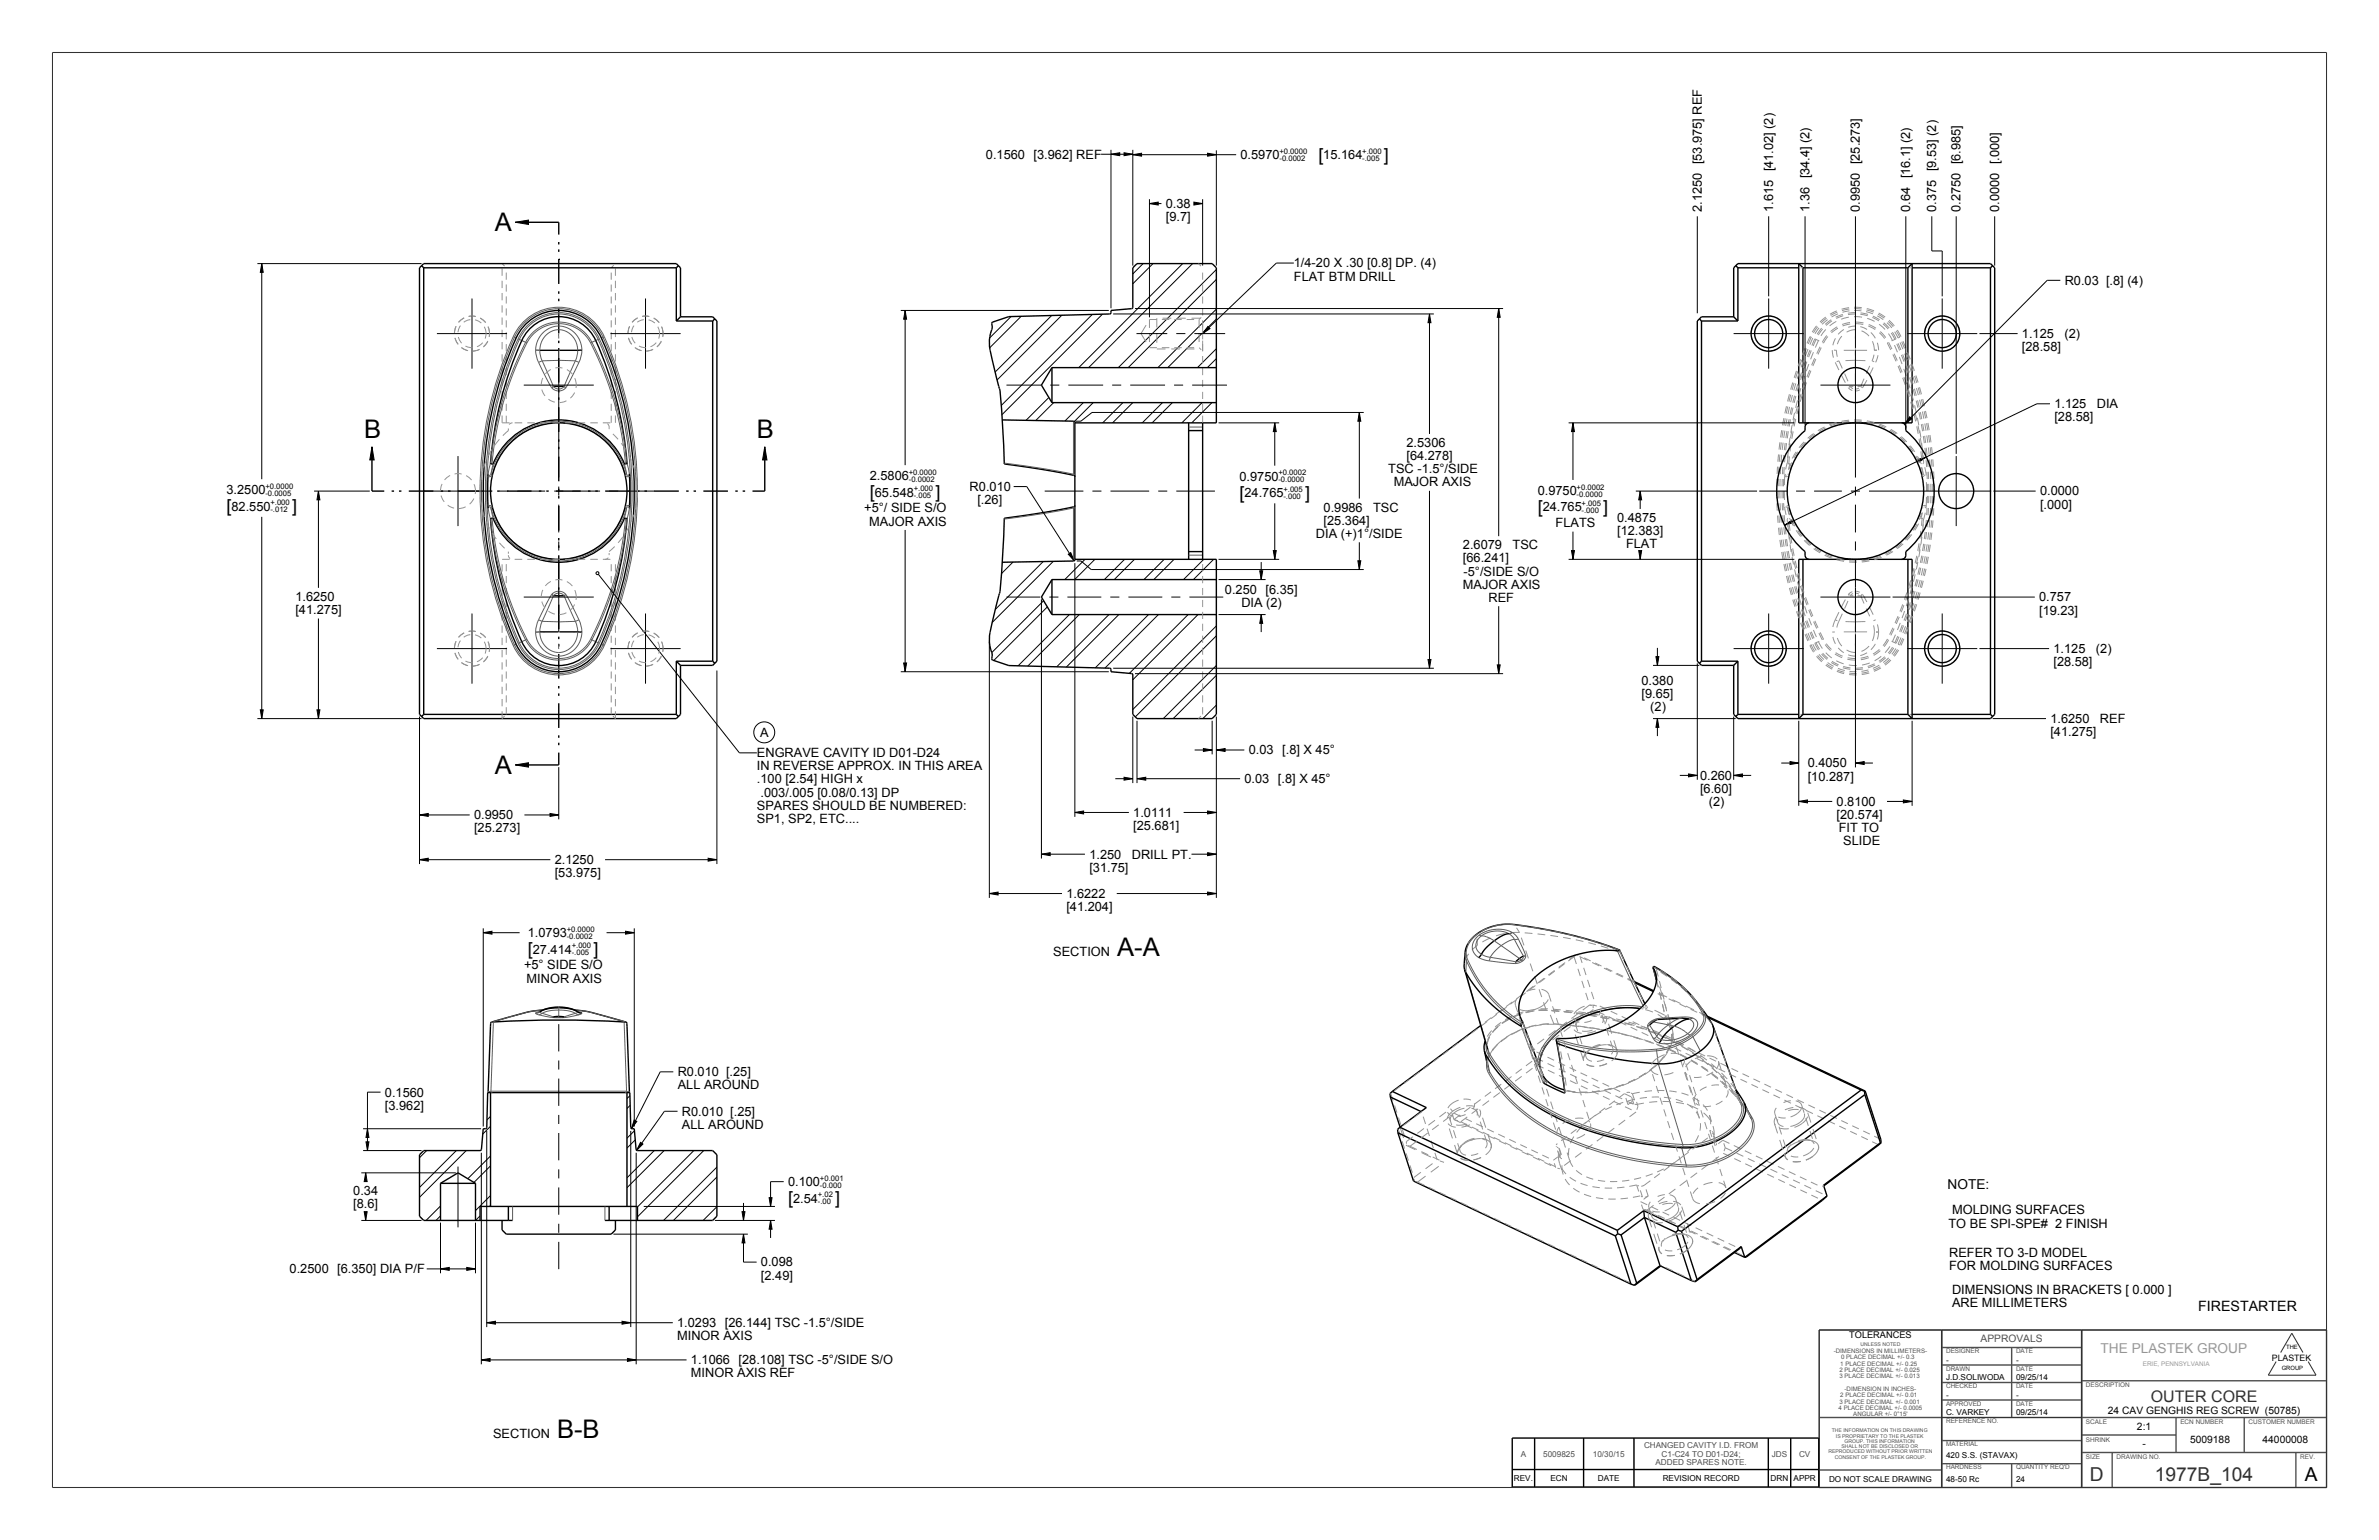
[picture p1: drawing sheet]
<svg xmlns="http://www.w3.org/2000/svg" width="864mm" height="559mm" viewBox="0 0 864 559" stroke-linecap="round" stroke-linejoin="round" font-family="sans-serif">
<defs><g id="words">
<g font-size="9.3">
<text x="179.6" y="83.8">A</text>
<text x="132.2" y="159">B</text>
<text x="274.8" y="159">B</text>
<text x="179.6" y="280.7">A</text>
<text x="405.6" y="346.7">A-A</text>
<text x="202.2" y="522">B-B</text>
</g>
<g font-size="7" fill="#313131">
<text x="758.7" y="537.4">D</text>
<text x="782.3" y="537.4">1977B_104</text>
</g>
<text font-size="7" x="836.7" y="537.4">A</text>
<g font-size="6.5">
<text x="478.6" y="58.4">[</text>
<text x="502.4" y="58.4">]</text>
<text x="82.2" y="185.9">[</text>
<text x="106" y="185.9">]</text>
<text x="315.8" y="180.9">[</text>
<text x="339.6" y="180.9">]</text>
<text x="450" y="181">[</text>
<text x="473.8" y="181">]</text>
<text x="558.2" y="186.2">[</text>
<text x="582" y="186.2">]</text>
<text x="191.6" y="346.7">[</text>
<text x="215.4" y="346.7">]</text>
<text x="286.1" y="437">[</text>
<text x="303.2" y="437">]</text>
</g>
<text font-size="5.8" fill="#313131" x="780.8" y="508.7">OUTER CORE</text>
<text font-size="5.2" x="798" y="475.6">FIRESTARTER</text>
<text font-size="5" x="707" y="431.4">NOTE:</text>
<text font-size="5" fill="#989898" x="762.5" y="491">THE PLASTEK GROUP</text>
<g font-size="4.6">
<text x="357.9" y="57.5">0.1560 [3.962] REF</text>
<text x="450.3" y="57.7">0.5970</text>
<text x="480.4" y="57.7">15.164</text>
<text x="423.2" y="75.5">0.38</text>
<text x="617.7" y="76.9" transform="rotate(-90 617.7 76.9)">2.1250 [53.975] REF</text>
<text x="643.6" y="76.9" transform="rotate(-90 643.6 76.9)">1.615 [41.02] (2)</text>
<text x="656.8" y="76.9" transform="rotate(-90 656.8 76.9)">1.36 [34.4] (2)</text>
<text x="675.1" y="76.9" transform="rotate(-90 675.1 76.9)">0.9950 [25.273]</text>
<text x="693.4" y="76.9" transform="rotate(-90 693.4 76.9)">0.64 [16.1] (2)</text>
<text x="702.8" y="76.9" transform="rotate(-90 702.8 76.9)">0.375 [9.53] (2)</text>
<text x="711.7" y="76.9" transform="rotate(-90 711.7 76.9)">0.2750 [6.985]</text>
<text x="725.7" y="76.9" transform="rotate(-90 725.7 76.9)">0.0000 [.000]</text>
<text x="423.2" y="80.2">[9.7]</text>
<text x="469.7" y="97">1/4-20 X .30 [0.8] DP. (4)</text>
<text x="469.7" y="101.8">FLAT BTM DRILL</text>
<text x="749.5" y="103.3">R0.03 [.8] (4)</text>
<text x="734" y="122.6">1.125</text>
<text x="749.4" y="122.6">(2)</text>
<text x="734" y="127.4">[28.58]</text>
<text x="745.8" y="148.1">1.125</text>
<text x="761.2" y="148.1">DIA</text>
<text x="745.8" y="152.9">[28.58]</text>
<text x="510.6" y="162.2">2.5306</text>
<text x="510.6" y="167">[64.278]</text>
<text x="504" y="171.7">TSC -1.5°/SIDE</text>
<text x="82.2" y="179.3">3.2500</text>
<text x="315.8" y="174.2">2.5806</text>
<text x="352" y="178.1">R0.010</text>
<text x="450" y="174.4">0.9750</text>
<text x="505.9" y="176.5">MAJOR AXIS</text>
<text x="558.2" y="179.6">0.9750</text>
<text x="740.6" y="179.8">0.0000</text>
<text x="84" y="185.3">82.550</text>
<text x="313.7" y="185.9">+5°/ SIDE S/O</text>
<text x="317.6" y="180.2">65.548</text>
<text x="354.8" y="182.9">[.26]</text>
<text x="451.8" y="180.4">24.765</text>
<text x="480.5" y="185.7">0.9986</text>
<text x="498.5" y="185.7">TSC</text>
<text x="560" y="185.6">24.765</text>
<text x="740.6" y="184.5">[.000]</text>
<text x="315.6" y="190.7">MAJOR AXIS</text>
<text x="480.5" y="190.4">[25.364]</text>
<text x="564.7" y="191.3">FLATS</text>
<text x="587" y="189.5">0.4875</text>
<text x="477.7" y="195.2">DIA (+)1°/SIDE</text>
<text x="587" y="194.2">[12.383]</text>
<text x="531.1" y="199.3">2.6079</text>
<text x="549.1" y="199.3">TSC</text>
<text x="590.3" y="199">FLAT</text>
<text x="531.1" y="204.1">[66.241]</text>
<text x="531.3" y="208.8">-5°/SIDE S/O</text>
<text x="444.7" y="215.7">0.250 [6.35]</text>
<text x="531.1" y="213.6">MAJOR AXIS</text>
<text x="107.2" y="218.1">1.6250</text>
<text x="450.6" y="220.4">DIA (2)</text>
<text x="540.3" y="218.4">REF</text>
<text x="740.2" y="218.2">0.757</text>
<text x="107.2" y="222.8">[41.275]</text>
<text x="740.2" y="223">[19.23]</text>
<text x="745.4" y="236.9">1.125</text>
<text x="760.9" y="236.9">(2)</text>
<text x="745.4" y="241.7">[28.58]</text>
<text x="595.9" y="248.6">0.380</text>
<text x="595.9" y="253.3">[9.65]</text>
<text x="599.1" y="258.1">(2)</text>
<text x="744.3" y="262.3">1.6250</text>
<text x="762.3" y="262.3">REF</text>
<text x="275.9" y="267.3">A</text>
<text x="744.3" y="267.1">[41.275]</text>
<text x="274.8" y="274.8">ENGRAVE CAVITY ID D01-D24</text>
<text x="453.3" y="273.7">0.03 [.8] X 45°</text>
<text x="274.8" y="279.5">IN REVERSE APPROX. IN THIS AREA</text>
<text x="656.2" y="278.5">0.4050</text>
<text x="274.8" y="284.3">.100 [2.54] HIGH x</text>
<text x="451.8" y="284.1">0.03 [.8] X 45°</text>
<text x="617.1" y="282.9">0.260</text>
<text x="617.1" y="287.7">[6.60]</text>
<text x="656.2" y="283.2">[10.287]</text>
<text x="274.8" y="293.8">SPARES SHOULD BE NUMBERED:</text>
<text x="276.1" y="289.1">.003/.005 [0.08/0.13] DP</text>
<text x="620.3" y="292.5">(2)</text>
<text x="666.7" y="292.4">0.8100</text>
<text x="172.1" y="297.3">0.9950</text>
<text x="274.8" y="298.6">SP1, SP2, ETC....</text>
<text x="411.4" y="296.4">1.0111</text>
<text x="666.7" y="297.2">[20.574]</text>
<text x="172.1" y="302.1">[25.273]</text>
<text x="411.4" y="301.2">[25.681]</text>
<text x="667.5" y="301.9">FIT TO</text>
<text x="395.4" y="311.5">1.250</text>
<text x="410.9" y="311.5">DRILL PT.</text>
<text x="669.1" y="306.7">SLIDE</text>
<text x="201.4" y="313.5">2.1250</text>
<text x="395.4" y="316.3">[31.75]</text>
<text x="201.4" y="318.3">[53.975]</text>
<text x="387.1" y="325.8">1.6222</text>
<text x="387.1" y="330.6">[41.204]</text>
<text x="191.6" y="340">1.0793</text>
<text x="193.4" y="346.1">27.414</text>
<text x="382.3" y="346.7">SECTION</text>
<text x="190.2" y="351.8">+5° SIDE S/O</text>
<text x="191.2" y="356.5">MINOR AXIS</text>
<text x="246" y="390.5">R0.010 [.25]</text>
<text x="246" y="395.3">ALL AROUND</text>
<text x="139.7" y="397.9">0.1560</text>
<text x="139.7" y="402.6">[3.962]</text>
<text x="247.5" y="404.8">R0.010 [.25]</text>
<text x="247.5" y="409.6">ALL AROUND</text>
<text x="286.1" y="430.4">0.100</text>
<text x="128.2" y="433.4">0.34</text>
<text x="287.9" y="436.4">2.54</text>
<text x="128.2" y="438.2">[8.6]</text>
<text x="708.6" y="440.7">MOLDING SURFACES</text>
<text x="707.3" y="445.4">TO BE SPI-SPE# 2 FINISH</text>
<text x="276.2" y="459.6">0.098</text>
<text x="707.6" y="456.2">REFER TO 3-D MODEL</text>
<text x="707.6" y="460.9">FOR MOLDING SURFACES</text>
<text x="105.1" y="462">0.2500 [6.350] DIA P/F</text>
<text x="276.2" y="464.3">[2.49]</text>
<text x="708.6" y="469.5">DIMENSIONS IN BRACKETS [ 0.000 ]</text>
<text x="708.6" y="474.3">ARE MILLIMETERS</text>
<text x="245.8" y="481.5">1.0293 [26.144] TSC -1.5°/SIDE</text>
<text x="245.8" y="486.3">MINOR AXIS</text>
<text x="250.8" y="495">1.1066 [28.108] TSC -5°/SIDE S/O</text>
<text x="250.8" y="499.8">MINOR AXIS REF</text>
<text x="179" y="522">SECTION</text>
</g>
<text font-size="3.7" fill="#4f4f4f" x="719" y="487">APPROVALS</text>
<g font-size="3.7">
<text x="765.2" y="513.1">24 CAV GENGHIS REG SCREW (50785)</text>
<text x="775.7" y="518.8">2:1</text>
<text x="777.7" y="525.1">-</text>
<text x="795.1" y="523.6">5009188</text>
<text x="821.3" y="523.6">44000008</text>
</g>
<text font-size="3.3" x="671.3" y="485.6">TOLERANCES</text>
<text font-size="3.2" x="824.7" y="493.7">PLASTEK</text>
<g font-size="3">
<text x="706.4" y="494.4">-</text>
<text x="731.8" y="494.4">-</text>
<text x="706.4" y="500.8">J.D.SOLIWODA</text>
<text x="731.8" y="500.8">09/25/14</text>
<text x="706.4" y="507.1">-</text>
<text x="731.8" y="507.1">-</text>
<text x="706.4" y="513.5">C. VARKEY</text>
<text x="731.8" y="513.5">09/25/14</text>
<text x="706.4" y="529.2">420 S.S. (STAVAX)</text>
<text x="549.5" y="537.4">REV.</text>
<text x="562.8" y="537.4">ECN</text>
<text x="580" y="537.4">DATE</text>
<text x="603.6" y="537.4">REVISION RECORD</text>
<text x="642.8" y="537.4">DRN</text>
<text x="651.1" y="537.4">APPR</text>
<text x="664" y="537.6">DO NOT SCALE DRAWING</text>
<text x="706.4" y="537.7">48-50 Rc</text>
<text x="731.8" y="537.7">24</text>
</g>
<g font-size="3" fill="#4f4f4f">
<text x="596.8" y="525.5">CHANGED CAVITY I.D. FROM</text>
<text x="552" y="528.5">A</text>
<text x="560.2" y="528.5">5009825</text>
<text x="578.2" y="528.5">10/30/15</text>
<text x="600.9" y="531.6">ADDED SPARES NOTE.</text>
<text x="603.2" y="528.5">C1-C24 TO D01-D24;</text>
<text x="643.2" y="528.5">JDS</text>
<text x="653.1" y="528.5">CV</text>
</g>
<g font-size="2.8">
<text x="464.5" y="55.8">+0.0000</text>
<text x="464.5" y="58.4">-0.0002</text>
<text x="494.5" y="55.8">+.000</text>
<text x="494.5" y="58.4">-.005</text>
<text x="329.9" y="172.3">+0.0000</text>
<text x="464.1" y="172.5">+0.0002</text>
<text x="96.3" y="177.4">+0.0000</text>
<text x="96.3" y="179.9">-0.0005</text>
<text x="329.9" y="174.8">-0.0002</text>
<text x="331.7" y="178.3">+.000</text>
<text x="464.1" y="175">-0.0000</text>
<text x="465.9" y="178.5">+.005</text>
<text x="572.3" y="177.7">+0.0002</text>
<text x="98.2" y="183.4">+.000</text>
<text x="98.2" y="185.9">-.012</text>
<text x="331.7" y="180.9">-.005</text>
<text x="465.9" y="181">-.000</text>
<text x="572.3" y="180.2">-0.0000</text>
<text x="574.1" y="183.7">+.005</text>
<text x="574.1" y="186.2">-.000</text>
<text x="205.7" y="338.1">+0.0000</text>
<text x="205.7" y="340.7">-0.0002</text>
<text x="207.5" y="344.1">+.000</text>
<text x="207.5" y="346.7">-.005</text>
<text x="297.6" y="428.5">+0.001</text>
<text x="297.6" y="431">-0.000</text>
<text x="296.9" y="434.5">+.02</text>
<text x="296.9" y="437">-.00</text>
</g>
<g font-size="2.3" fill="#4f4f4f">
<text x="706.4" y="491">DESIGNER</text>
<text x="731.8" y="491">DATE</text>
<text x="706.4" y="497.4">DRAWN</text>
<text x="731.8" y="497.4">DATE</text>
<text x="706.4" y="503.7">CHECKED</text>
<text x="731.8" y="503.7">DATE</text>
<text x="757.2" y="503.4">DESCRIPTION</text>
<text x="706.4" y="510.1">APPROVED</text>
<text x="731.8" y="510.1">DATE</text>
<text x="706.4" y="516.4">REFERENCE NO.</text>
<text x="757.2" y="516.7">SCALE</text>
<text x="791.5" y="516.7">ECN NUMBER</text>
<text x="816.3" y="516.7">CUSTOMER NUMBER</text>
<text x="706.4" y="524.8">MATERIAL</text>
<text x="757.2" y="523.1">SHRINK</text>
<text x="706.4" y="533.2">HARDNESS</text>
<text x="731.8" y="533.2">QUANTITY REQ'D</text>
<text x="757.2" y="529.4">SIZE</text>
<text x="768.3" y="529.4">DRAWING NO.</text>
<text x="835" y="529.4">REV.</text>
</g>
<text font-size="2.3" fill="#989898" x="777.8" y="495.7">ERIE, PENNSYLVANIA</text>
<g font-size="2.2" fill="#4f4f4f">
<text x="665.6" y="491">-DIMENSIONS IN MILLIMETERS-</text>
<text x="667.7" y="497.8">2 PLACE DECIMAL +/- 0.025</text>
<text x="668" y="495.6">1 PLACE DECIMAL +/- 0.25</text>
<text x="668.3" y="493.3">0 PLACE DECIMAL +/- 0.3</text>
<text x="667.7" y="500.1">3 PLACE DECIMAL +/- 0.013</text>
<text x="667.7" y="509.3">3 PLACE DECIMAL +/- 0.001</text>
<text x="668" y="507">2 PLACE DECIMAL +/- 0.01</text>
<text x="669.6" y="504.7">-DIMENSION IN INCHES-</text>
<text x="667.4" y="511.6">4 PLACE DECIMAL +/- 0.0005</text>
<text x="672.8" y="513.8">ANGULAR +/- 0°15'</text>
</g>
<g font-size="2.1">
<text x="829.9" y="489.6">THE</text>
<text x="828.3" y="497">GROUP</text>
</g>
<g font-size="1.9" fill="#4f4f4f">
<text x="675.4" y="488.3">UNLESS NOTED</text>
<text x="665" y="519.7">THE INFORMATION ON THIS DRAWING</text>
<text x="666.5" y="521.7">IS PROPRIETARY TO THE PLASTEK</text>
<text x="663.7" y="527.4">REPRODUCED WITHOUT PRIOR WRITTEN</text>
<text x="668.4" y="525.5">SHALL NOT BE DISCLOSED OR</text>
<text x="669.6" y="523.6">GROUP. THIS INFORMATION</text>
<text x="666" y="529.3">CONSENT OF THE PLASTEK GROUP.</text>
</g>
</g></defs>
<g fill="#000">
<path d="M403.3 56l3.2-.6v1.1zM411.2 56.1l3.2-.5v1.1zM408 55.4l3.2 .6-3.2 .5zM438.4 55.6l3.1 .5-3.1 .6zM417.3 73.9l3.1-.6v1.1zM433.4 73.3l3.2 .6-3.2 .5zM95 95.6l.6 3.2h-1.1zM187.1 80.7l4.7-.8v1.5zM328.6 112.6l.5 3.2h-1.1zM518.9 113.9l.6 3.2h-1.1zM544 112l.6 3.1h-1.1zM438.5 118.5l.7 .7-2.6 1.8z"/>
<path d="M462.8 153.4l.5 3.2h-1.1zM493.4 149.7l.6 3.1h-1.1zM571 153.4l.5 3.2h-1zM693.2 151.2l.8 .8-2.6 1.9zM115.6 178.2l.5 3.2h-1zM135 162.1l.8 4.8h-1.6zM277.6 162.1l.8 4.8h-1.6zM595.4 178.2l.5 3.2h-1zM696.2 166.7l3.1-.9-2.6 1.9zM647.8 190.6l2.6-1.9 .5 1zM387.8 201.1l.9-.6 1.2 3zM457.3 207.1h1.1l-.6 3.2z"/>
<path d="M462.2 199.8h1.1l-.5 3.2zM492.9 203.5h1.1l-.6 3.2zM570.5 199.8h1l-.5 3.2zM594.9 199.8h1l-.5 3.2zM457.8 223l.6 3.2h-1.1zM328 240.6h1.1l-.5 3.1zM518.4 239.3h1.1l-.6 3.2zM543.5 241.3h1.1l-.6 3.1zM601.1 238.3h1.1l-.5 3.1zM94.5 257.6h1.1l-.6 3.1zM115.1 257.6h1l-.5 3.1zM187.1 277.6l4.7-.8v1.6z"/>
<path d="M436.8 271.6l3.2 .5-3.2 .6zM441.5 272.1l3.2-.5v1.1zM601.7 260.7l.5 3.2h-1.1zM649.8 276.3l3.2 .6-3.2 .5zM673.5 276.9l3.2-.6v1.1zM152.3 295.7l3.2-.5v1zM199.7 295.2l3.1 .5-3.1 .5zM390.2 294.8l3.2-.5v1zM408 282l3.2 .6-3.2 .5zM412.7 282.6l3.2-.6v1.1zM438.4 294.3l3.1 .5-3.1 .5zM613 280.8l3.1 .6-3.1 .5z"/>
<path d="M629.3 281.4l3.2-.6v1.1zM653 290.8l3.1-.5v1zM690.9 290.3l3.2 .5-3.2 .5zM152.3 311.9l3.2-.5v1.1zM257.1 311.4l3.1 .5-3.1 .6zM378 309.9l3.2-.5v1.1zM438.4 309.4l3.1 .5-3.1 .6zM175.4 338.4l3.2-.5v1.1zM227.1 337.9l3.1 .5-3.1 .6zM359.1 324.2l3.2-.5v1.1zM438.4 323.7l3.1 .5-3.1 .6zM132.9 414.3h1l-.5 3.2z"/>
<path d="M133.4 409.6l.5 3.1h-1zM230.2 406.4l1 .5-2 2.6zM232.5 414.5l.9 .6-2.3 2.3zM132.7 425.6l.6 3.1h-1.1zM279.2 434.6h1.1l-.6 3.2zM132.2 439.7h1.1l-.6 3.1zM269.9 447.8l.5 3.2h-1zM269.4 439.7h1l-.5 3.1zM279.7 442.8l.6 3.2h-1.1zM159.9 460.4l3.2-.5v1.1zM169.4 459.9l3.2 .5-3.2 .6zM176.7 480l3.2-.6v1.1z"/>
<path d="M225.8 479.4l3.2 .6-3.2 .5zM174.7 493.5l3.2-.6v1.1zM227.8 492.9l3.1 .6-3.1 .5z"/>
</g>
<g fill="none" stroke="#000" stroke-width=".36">
<path d="M399.7 56h11.5M403.3 56l3.2-.6v1.1zM403.3 54.4v57.5M408 55.4l3.2 .6-3.2 .5zM411.2 56.1l3.2-.5v1.1zM411.2 54.4v42M411.2 56.1h37.5M438.4 55.6l3.1 .5-3.1 .6zM441.5 54.5v41.9M417.3 73.9l3.1-.6v1.1zM417.3 72.3v42.8M417.3 73.9h4.3"/>
<path d="M433.4 73.3l3.2 .6-3.2 .5zM433.8 73.9h2.8M436.6 72.3v24.1M616.1 78.5v35.2M642 78.5v29M655.3 78.5v75.7M673.5 78.5v47.7M691.8 78.5v76.9M701.3 78.5v12.6h3.7v16.4M710.1 78.5v86.2M724.1 78.5v17.9M93.4 95.6h59.6"/>
<path d="M95 95.6l.6 3.2h-1.1zM95 95.6v78.3M187.1 80.7l4.7-.8v1.5zM415 95.6l-3.8 3.8M418.6 95.6l-7.4 7.4M429.3 95.6l-37.7 37.8M432.9 95.6l-37.7 37.8M441.5 97.8l-35.5 35.6M469.7 95.5h-6.4l-26.7 25.5M327 112.6h75.5M328.6 112.6l.5 3.2h-1.1zM328.6 112.6v56.2"/>
<path d="M367 114.9l-7.7 7.7M370.7 114.8l-11.4 11.4M381.8 114.5l-20.6 20.5M385.5 114.4l-23.5 23.5M396.5 114.1l-33 33M400.2 114l-36.5 36.5M404.1 113.9h116.4M412 112h133.6M438.5 118.5l.7 .7-2.6 1.8zM441.5 101.4l-31.9 32M441.5 112.2l-21.2 21.2M441.5 115.8l-17.6 17.6"/>
<path d="M518.9 113.9l.6 3.2h-1.1zM518.9 113.9v43.6M544 112l.6 3.1h-1.1zM544 112v82.6M747.9 101.7h-4.7l-51.8 52.2M441.5 126.5l-6.8 6.9M441.5 130.1l-3.2 3.3M718.6 121h13.8M380.7 144.2l-8.2 8.3M382.5 146.1l-6.5 6.5M393.3 146.1l-6.7 6.7M396.9 146.1l-6.9 6.8"/>
<path d="M407.6 146.1l-7.3 7.3M411.2 146.1l-7.3 7.3M422 146.1l-7.3 7.3M425.6 146.1l-7.4 7.3M436.4 146.1l-7.4 7.3M440 146.1l-7.4 7.3M442.3 153.4h22M462.8 153.4l.5 3.2h-1.1zM462.8 153.4v15.6M493.4 149.7l.6 3.1h-1.1zM493.4 149.7v31.2M495 149.7h-98.6l-4 3.1h-2"/>
<path d="M569.4 153.4h82M571 153.4l.5 3.2h-1zM571 153.4v20.8M693.2 151.2l.8 .8-2.6 1.9zM744.2 146.5h-4.8l-91.6 44.1M114 178.2h20.2M115.6 178.2l.5 3.2h-1zM115.6 178.2v35.1M135 162.1l.8 4.8h-1.6zM277.6 162.1l.8 4.8h-1.6zM368 176.6h4.7l17.2 26.9M518.9 178.1v64.4"/>
<path d="M593.8 178.2h44M595.4 178.2l.5 3.2h-1zM595.4 178.2v6.5M696.2 166.7l3.1-.9-2.6 1.9zM723.6 178.2h15.4M95 187.5v73.2M328.6 192.3v51.4M462.2 199.8h1.1l-.5 3.2zM462.8 182.6v20.4M493.4 196.8v9.9M570.5 199.8h1l-.5 3.2zM571 192.9v10.1"/>
<path d="M594.9 199.8h1l-.5 3.2zM647.8 190.6l2.6-1.9 .5 1zM217.2 208.4l51.2 64.8h6.4M364.1 204l-.3 .3M367.7 204l-4.1 4.1M378 217.4v94.1M378.7 203.8l-17.4 17.4M378.8 218l-18.8 18.8M382.3 203.7l-22.1 22.2M387.8 201.1l.9-.6 1.2 3zM390.2 204.3v92.1M390.9 203.6h1.5l3.7 3.1h98.9"/>
<path d="M393.9 203l-7.4 7.3M397.5 203l-7.4 7.3M408.2 203l-7.3 7.3M411.8 203l-7.3 7.3M422.6 203l-7.3 7.3M426.2 203l-7.3 7.3M437 203l-7.4 7.3M440.6 203l-7.4 7.3M442.3 210.3h17.1M442.3 203h22M457.3 207.1h1.1l-.6 3.2zM457.8 204v6.3"/>
<path d="M492.9 203.5h1.1l-.6 3.2zM544 220v24.4M569.4 203h82M595.4 200.6v2.4M687 216.7h51.6M115.6 224.4v36.3M359.1 232.8v93M380.2 220.2l-19.4 19.5M388.2 223l-18.6 18.6M391.8 223l-18.7 18.7M402.6 223l-19 19M406.2 223l-19.1 19.1"/>
<path d="M416.9 223l-19.3 19.3M420.5 223l-19.4 19.4M431.3 223l-21.3 21.3M434.9 223l-23.7 23.7M441.5 227.1l-30.3 30.3M441.5 230.7l-29.4 29.4M442.3 223h17.1M457.8 223l.6 3.2h-1.1zM457.8 223v6.4M518.4 239.3h1.1l-.6 3.2zM601.1 238.3h1.1l-.5 3.1zM601.7 235.1v6.3"/>
<path d="M673.5 230.1v48.4M718.6 235.3h25.2M94.5 257.6h1.1l-.6 3.1zM115.1 257.6h1l-.5 3.1zM260.2 243.3v70.2M327 243.7h75.5M328 240.6h1.1l-.5 3.1zM404.1 242.5h116.4M412 244.4h133.6M441.5 241.5l-19.2 19.2M441.5 245.1l-15.6 15.6M441.5 255.9l-4.8 4.8"/>
<path d="M543.5 241.3h1.1l-.6 3.1zM600.1 241.4h16.8M616.1 240.7v42.2M93.4 260.7h59.6M152.3 260v53.5M187.1 277.6l4.7-.8v1.6zM202.8 278.4v18.9M411.2 260v24.1M412.7 261.5v22.6M433.7 272.1h6.3M436.8 271.6l3.2 .5-3.2 .6zM440 261.5v12.2"/>
<path d="M441.5 272.1l3.2-.5v1.1zM441.5 272.1h10.2M441.5 260v65.8M600.1 260.7h30M601.7 260.7l.5 3.2h-1.1zM601.7 260.7v6.4M629.3 260v22.9M646.6 276.9h6.4M649.8 276.3l3.2 .6-3.2 .5zM653 261.5v30.9M673.5 276.9l3.2-.6v1.1zM673.5 276.9h6.4"/>
<path d="M694.1 261.5v30.9M723.4 260.7h19.3M152.3 295.7l3.2-.5v1zM152.3 295.7h18.2M190.4 295.7h12.4M199.7 295.2l3.1 .5-3.1 .5zM390.2 294.8l3.2-.5v1zM390.2 294.8h19.6M404.9 282.6h6.3M408 282l3.2 .6-3.2 .5zM412.7 282.6l3.2-.6v1.1zM412.7 282.6h37.5"/>
<path d="M429.7 294.8h11.8M438.4 294.3l3.1 .5-3.1 .5zM609.8 281.4h6.3M613 280.8l3.1 .6-3.1 .5zM629.3 281.4l3.2-.6v1.1zM629.3 281.4h6.4M653 290.8l3.1-.5v1zM653 290.8h12.1M685 290.8h9.1M690.9 290.3l3.2 .5-3.2 .5zM152.3 311.9l3.2-.5v1.1zM152.3 311.9h47.5"/>
<path d="M219.7 311.9h40.5M257.1 311.4l3.1 .5-3.1 .6zM378 309.9l3.2-.5v1.1zM378 309.9h15.9M432.5 309.9h9M438.4 309.4l3.1 .5-3.1 .6zM175.4 338.4l3.2-.5v1.1zM175.4 336.8v72M175.4 338.4h13.2M220.2 338.4h10M227.1 337.9l3.1 .5-3.1 .6zM230.2 336.8v72"/>
<path d="M359.1 324.2l3.2-.5v1.1zM359.1 324.2h26.4M405.4 324.2h36.1M438.4 323.7l3.1 .5-3.1 .6zM138.2 396.3h-4.8v21.2M228.7 397.6l-1.1 1.1M244.4 388.9h-4.7l-10.5 20.6M131.8 417.5h21.2M131.8 409.6h42.8M132.9 414.3h1l-.5 3.2zM133.4 409.6l.5 3.1h-1zM154.9 417.5l-2.6 2.6"/>
<path d="M165.7 417.5l-13.4 13.4M169.2 417.5l-16.9 17M174.7 418.3v76.7M176.7 410.4v71.1M178.1 405.1l-1.3 1.3M178.1 408.7l-2.8 2.8M178.1 419.4l-8.3 8.3M228.8 401.1l-1.2 1.1M229 410.4v71.1M230.2 406.4l1 .5-2 2.6zM230.3 410.3l-2.7 2.7M230.6 413.6l-3 3"/>
<path d="M230.9 418.3v76.7M232.5 414.5l.9 .6-2.3 2.3zM237.5 417.5l-9.9 9.9M241.1 417.5l-13.5 13.5M246 403.2h-4.8l-10.1 14.2M251.9 417.5l-20.5 20.5M255.5 417.5l-24.1 24M131.2 425.6h34.3M132.2 439.7h1.1l-.6 3.1zM132.7 425.6l.6 3.1h-1.1zM132.7 425.6v3.1M132.7 439.8v3"/>
<path d="M159.9 437.6l-5.2 5.2M178.1 423l-6 6.1M178.1 433.8l-5.5 5.5M178.1 437.4l-.4 .4M233.7 437.8h47.6M260.2 423.5l-19.3 19.3M260.2 427.1l-15.7 15.7M260.2 437.9l-4.9 4.9M269.4 439.7h1l-.5 3.1zM269.9 436.5v6.3M279.2 434.6h1.1l-.6 3.2zM284.5 428.8h-4.8v9"/>
<path d="M131.2 442.8h21.8M159.9 441.2l-1.6 1.6M159.9 443.6v18.4M169.4 459.9l3.2 .5-3.2 .6zM172.6 443.6v18.4M174.3 441.2l-1.7 1.6M222.7 447.8h48.8M259.5 442.8h21.8M269.9 447.8l.5 3.2h-1zM269.9 447.8v10.2h4.8M279.7 442.8l.6 3.2h-1.1zM279.7 442.8v6.4"/>
<path d="M154.9 460.4h17.7M159.9 460.4l3.2-.5v1.1zM176.7 480l3.2-.6v1.1zM176.7 480h67.5M225.8 479.4l3.2 .6-3.2 .5zM174.7 493.5l3.2-.6v1.1zM174.7 493.5h74.5M227.8 492.9l3.1 .6-3.1 .5z"/>
<circle cx="216.9" cy="208" r=".53"/>
<circle cx="277.4" cy="265.7" r="3.8"/>
</g>
<g fill="none" stroke="#000" stroke-width=".51">
<path d="M153 96.4l.8 .8M153.8 97.2v162M153.8 97.2h91.7M187.1 80.7h15.7v4.4M202.8 94.1h.1M202.8 87.8v.9M202.8 90.5v.9M202.8 94.1v8.9M245.5 97.2v19.3M246.3 96.4l-.8 .8M630.1 96.4l.8 .8M630.9 97.2h22.1"/>
<path d="M630.9 97.2v19.3M654.5 97.2h38.1M654.5 97.2l-1.5-1.6v57.8h41.1v-57.8l-1.5 1.6M654.5 97.2v56.2M692.6 97.2v56.2M694.1 97.2h28.5M722.6 97.2v162M723.3 96.4l-.7 .8M190.5 118a17 17 0 0 1 27.8 4.6 134.9 134.9 0 0 1-.6 112.4 17 17 0 0 1-15.6 8.7 17 17 0 0 1-14.7-10 134.9 134.9 0 0 1 .6-112.3zM192.4 119.3a14.9 14.9 0 0 1 24.7 6.3 128.2 128.2 0 0 1 10.5 42.5l-.8 .2a26 26 0 0 0-24-15.9 26 26 0 0 0-24 15.9l-.7-.2a127.9 127.9 0 0 1 12.6-46.8zM202.8 105.7v.9M202.8 108.4v.9"/>
<path d="M202.8 112v8.9M245.5 116.5h13.2M247 115v-17.8l-1.5-1.6h-91.7l-1.5 1.6v162l1.5 1.5h91.7l1.5-1.5v-17.8M247 115h11.7l1.5 1.5v123.4l-1.5 1.5h-11.7M247 115l-1.5 1.5M258.7 116.5v123.4M259.5 115.7l-.8 .8M616.9 115.7l.8 .8M617.7 116.5h13.2M617.7 116.5v123.4M629.3 115v-17.8l1.6-1.6h91.7l1.5 1.6v162l-1.5 1.5h-91.7l-1.6-1.5v-17.8M629.3 115h-11.6l-1.6 1.5v123.4l1.6 1.5h11.6"/>
<path d="M629.3 115l1.6 1.5M196 127.1h6.6M202.8 123.6v.9M202.8 126.3v.9M202.8 129.9v8.9M211.2 127l-8.1 .1M381.9 133.4l-3.9 6.3 3.9 6.4M381.9 133.4v12.7M381.9 133.4h59.6M200.9 140.2h3.9M202.8 141.5v.9M202.8 144.2v.9"/>
<path d="M202.8 147.8v8.9M202.8 159.4v.9M363.8 152.4l25.9 .4 .5 .5-.1 50-.4 .3-25.9 .4M381.9 146.1h59.6M390.2 153.4h51.3v-56.2l-1.5-1.6h-27.3l-1.5 1.6v14.3l-.2 .4-7.7 .7-.1 1.1-.4 .2-36.6 1-6 2.1a10.7 10.7 0 0 1-.9 5.2l-.1 .6a48.7 48.7 0 0 0 2.5 14.2l1 3.8a243.9 243.9 0 0 1 1.9 27.6 203.1 203.1 0 0 1 25.3 4.2l.3 .4M431.5 153.4v49.6M135 162.1v16.1h4.5M142.2 178.2h.8M144.8 178.2h.9M148.4 178.2h8.9M160 178.2h.9M162.7 178.2h.8"/>
<path d="M166.2 178.2h8.9M177.2 171.9v12.6M177.8 178.2h.9M180.5 178.2h.9M184 178.2h9M195.6 178.2h.9M198.3 178.2h.9M201.9 178.2h8.9M202.8 162.1v.9M202.8 165.7v8.9M202.8 177.3v.9M213.5 178.2h.8"/>
<path d="M216.1 178.2h.9M219.7 178.2h8.9M228.5 171.9v12.6M231.3 178.2h.9M233.9 178.2h.9M237.5 178.2h8.9M249.1 178.2h.9M251.8 178.2h.9M255.3 178.2h8.9M266.9 178.2h.9M269.6 178.2h.9M277.6 162.1v16.1h-4.4"/>
<path d="M390.2 173h.1M178.1 188.3l.8-.2a26 26 0 0 0 24 15.9 26 26 0 0 0 23.9-15.9l.8 .2a127.9 127.9 0 0 1-12.6 46.8 14.9 14.9 0 0 1-14.6 6.2 14.9 14.9 0 0 1-11.9-10.5 131.1 131.1 0 0 1-10.4-42.5zM202.8 180v.9M202.8 183.6v8.9M202.8 195.2v.9M202.8 197.9v.9M390.2 183.4l-.3 .5a211.4 211.4 0 0 1-25.3 4.1l-.4 10a114.4 114.4 0 0 1-1.6 17.9l-.3 1.4a101.6 101.6 0 0 0-3.2 14.9l.2 2a12.7 12.7 0 0 1 .9 5.2l6 2.1 36.6 1 .4 .2 .1 1 7.7 .8 .2 .4v14.3l1.5 1.5h27.3l1.5-1.5v-56.2h-51.3M390.2 183.4h.1M200.9 216.2h3.9M202.8 201.5v8.9M202.8 213.1v.9M202.8 215.8v.9"/>
<path d="M202.8 219.4v8.9M381.9 210.3l-3.9 6.4 3.9 6.3M381.9 210.3h59.6M381.9 210.3v12.7M654.5 203v56.2M692.6 203v56.2M196 229.3h6.6M202.8 231v.9M202.8 233.7v.9M202.8 237.3v8.9M203.1 229.3h8.1M245.5 239.9h13.2"/>
<path d="M245.5 239.9l1.5 1.5M245.5 239.9v19.3M258.7 239.9l.8 .8M381.9 223h59.6M617.7 239.9h13.2M617.7 239.9l-.8 .8M630.9 239.9v19.3M630.9 239.9l-1.6 1.5M153.8 259.2h91.7M153.8 259.2l-.8 .8M202.8 248.9v.9M202.8 251.6v.9"/>
<path d="M202.8 255.2v8.9M245.5 259.2l.8 .8M630.9 259.2h22.1M630.9 259.2l-.8 .8M654.5 259.2h38.1M654.5 259.2l-1.5 1.5v-57.7h41.1v57.7l-1.5-1.5M694.1 259.2h28.5M722.6 259.2l.7 .8M202.8 273.1v4.5h-15.7M202.8 266.8v.9M202.8 269.5v.9M547.8 338.8a10.6 10.6 0 0 0-5.2 2.5"/>
<path d="M531.7 351.9l8.3 28.9M531.7 351.9a52.2 52.2 0 0 0 20.6 20.5l-.2-.9 .6-.8M542.2 341.5a22.8 22.8 0 0 0-5.3 5.8l-.1 .2M553 346.9l-2.8 2.1M587.7 344.8l-.4 .2a40.3 40.3 0 0 0-31.5 11 12.8 12.8 0 0 0-3.7 13.6l.6 1.1M587.9 344.7a154.7 154.7 0 0 0-41-9.4 16.2 16.2 0 0 0-14.5 8.1l-.6 2.3-.3 4.7 .2 1.5M587.9 344.7l9.2 19.5M587.9 344.7l-.2 .1M593.2 356.1l7.1 3.4M593.4 356.6l6.8 3.2M600.1 351.1l.4-.4a52.6 52.6 0 0 1 21.3 21.5M600.1 351.1h.1"/>
<path d="M600.1 351.1l1.2 4.5M600.1 351.1a8.8 8.8 0 0 1-.6 10 38.1 38.1 0 0 1-22.7 14.5 40.9 40.9 0 0 1-11.5 1.2l-.3 .6M196.1 367l-.2 .1M196.1 367h.1M197 366.5l-5.4 .7-12.9 3.6M200.9 369l1.9-.2 2 .2M202.6 365.7a12 12 0 0 0-6.6 1.5M203.1 365.7a14.3 14.3 0 0 1 7.7 1.9l.4 .1M208.6 366.5l5.4 .7 13.2 3.7M209.6 367h.1M209.6 367l-2.8-1.1-4-.5-3.9 .5-2.8 1.1M209.6 367l.1 .1"/>
<path d="M227.2 370.9l-.6-.1a332.5 332.5 0 0 0-48.2 .1l-.3 .3v1.1l-.9 23.7M227.2 370.9l.3 .3 .1 1.1 .9 23.7M537.5 372.1l-32.1 23.9M539.1 377.7l-.4 1.8 .1 1.7M552.7 370.7l8.3 21.5M565 377.4l3 18.9M595.3 366a39.2 39.2 0 0 0-32.9 11.8 12.5 12.5 0 0 0-3.4 9.5M598.8 372l2.8-2.1 9.1-.4 2.4 .3a9.5 9.5 0 0 0-5.2 2.4M607.5 372.5l-.1 .1a14.7 14.7 0 0 0-4.8 5.5l-.4 .4M619.8 368.7l57.3 27.2M620.1 369.2l55.5 26.3M621.8 372.2a7.8 7.8 0 0 1-3.2 8.1 24.2 24.2 0 0 1-16.6 5.7 112.5 112.5 0 0 1-36.8-7.6l-.2-1"/>
<path d="M621.8 372.2l10.2 28.4M177.2 396l-.1 .5M177.2 396h.1M178.1 396.5v41.3M227.6 396.5v41.3M228.5 396h.1M228.5 396v.5M504.7 398.1l3.5 10.9M504.7 398.1l11.1 5.2M505.4 396l-.8 .8 .1 1.3M505.4 396l12.4 5.9-9.6 7.1M538.8 381.2l1.3 6.1"/>
<path d="M538.8 381.2l.2 .7a53.4 53.4 0 0 0 22.9 21.9 116.4 116.4 0 0 0 51.8 12.6 24.7 24.7 0 0 0 18.8-10 6.8 6.8 0 0 0 .7-6.2M560.1 392.6l.7 .7 2.7 1.3 4.2 1.9 .4-.1M560.5 390.9l.8 1M561 392.2h.1M561.3 391.9h.1M561.3 391.9l.2 .2M561.5 392.1l.1 .1M561.6 392.2l2.7 1.9 3.6 1.4M568 396.3h.1M568.2 396.4h-.1M630.1 395.4l3.1 4.8M675.6 395.5l1.2 .5"/>
<path d="M675.6 395.5l-66.6 49.6M676.8 396l.2 1.2M677 397.2l-66.6 49.6M677 397.2l5.6 17.5M677.1 395.9l-.3 .1M677.1 395.9l5.6 17.5 .2 1.2M507.5 411l5.6 17.5 78.9 37.5M507.5 411l78.9 37.5M508.2 409l-.9 .8 .2 1.2M508.2 409l78.9 37.4M633.2 400.2l2.5 5.7M682.6 414.7l-20.6 15.4 1.2 3.9"/>
<path d="M682.9 414.6l-.3 .1M682.9 414.6l-20.9 15.7M159.9 429.4v13.4M159.9 429.4l6.4-3.8 6.3 3.8M159.9 429.4h12.7M172.6 429.4v13.4M596.7 439.3l12.3 5.8M596.7 439.3l.3 2.5M596.7 439.3l-9.6 7.1M663.2 434l-1.7 1.5-27.6 20.7h-.5M663.2 434l-29.8 22.2M174.3 442.8v-5h57.1v5"/>
<path d="M182.3 442.8v3.5l1.5 1.5h38.1l1.5-1.5v-3.5M184.5 442.8h-30.7l-1.5-1.5v-22.3l1.5-1.5 20.7-.1 .3-.4 .6-7.4 1-.1 .3-.4 .3-12.6h51.6l.4 12.6 .2 .4 1 .1 .7 7.4 .3 .4 27.5 .1 1.5 1.5v22.3l-1.5 1.5h-37.6M586.4 448.5l5.6 17.5M587.1 446.4l.1 1.3M587.2 447.7l1.3 .4M587.2 447.7l-.8 .8M588.5 448.1l5.6 17.5M597 441.8l11.3 5.4M597 441.8l5.6 17.5M597 441.8l-8.5 6.3M602.6 459.3l11.4 5.4M602.6 459.3l-8.5 6.3"/>
<path d="M602.8 459.4l-9.5 7M608.3 447.2l5.7 17.5M609 445.1l.2 1.3M609.2 446.4l1.2 .4M609.2 446.4l-.9 .8M610.4 446.8l5.7 17.5M629.6 454.5l3.8 1.7M632.1 452.3l-.6 .8-16.3 12M632.1 452.3l1.3 3.9M632.1 452.3l-16 12M592 466l1.3 .4M594.1 465.6l-.8 .8"/>
<path d="M614 464.7l1.2 .4M616.1 464.3l-.9 .8M549 521.8h111.2v17.8h-111.2zM549 533.2h111.2M557.1 521.8v17.8M574.9 521.8v17.8M593.1 521.8v17.8M641.9 521.8v17.8M650 521.8v17.8"/>
<circle cx="202.8" cy="178.2" r="24.8"/>
<circle cx="673.5" cy="178.2" r="24.8"/>
</g>
<path d="M19 19h825.5v520.8h-825.5zM660.4 482.6h184.1M660.4 482.6v57.2M704.8 482.6v57.2M755.6 482.6v57.2M826.3 494.1l-2.9 4.9h17.4l-2.9-4.9M827.9 490.8l4.1-7 4 7M704.8 514.3h50.8" fill="none" stroke="#313131" stroke-width=".38"/>
<g fill="none" stroke="#4f4f4f" stroke-width=".51">
<path d="M660.4 482.6h184.1v57.2h-184.1zM704.8 482.6v57.2M704.8 495.3h50.8M704.8 488.9h50.8M730.2 488.9v25.4M755.6 482.6v57.2M660.4 514.3h184.1M704.8 508h50.8M704.8 501.6h50.8M755.6 501h88.9M789.9 514.3v12.7M814.7 514.3v12.7"/>
<path d="M660.4 533.4h44.4M704.8 531.1h50.8M704.8 522.7h50.8M730.2 531.1v8.7M755.6 527h88.9M755.6 520.7h34.3M766.7 527v12.8M833.4 527v12.8"/>
</g>
<g fill="none" stroke="#939393" stroke-width=".36">
<path d="M182.3 97.4v2.7M182.3 95.6l.9 1M183.8 98.9v2.6M221.9 98.9v2.6M222.8 96.3l-.9 .9M223.4 97.4v2.7M435 95.6l1 1M436.6 98.9v2.6M653.6 97.2h.9M693.2 97.2h.9M182.3 101.9v2.6M182.3 106.3v2.7"/>
<path d="M182.3 110.8v2.6M182.3 115.2v2.7M182.3 119.6v2.7M183.8 103.2v2.6M183.8 107.6v2.6M183.8 111.9v2.6M183.8 116.2v2.6M221.9 103.2v2.6M221.9 107.6v2.6M221.9 111.9v2.6M221.9 116.2v2.6M223.4 101.9v2.6"/>
<path d="M223.4 106.3v2.7M223.4 110.8v2.6M223.4 115.2v2.7M223.4 119.6v2.7M416 118l-1.8 3 1.8 3.1M417.3 115.9h2.7M419.9 115.5v3.3M421.8 115.9h2.7M422 115.5h3.2M426.3 115.9h2.7M427.3 115.5h3.1M430.8 115.9h2.7"/>
<path d="M432.5 115.5h3.2M435.3 115.9h.1M436.1 115.2l-.8 .7M436.6 103.2v2.6M436.6 107.6v2.6M436.6 111.9v2.6M436.6 116.2v2.6M659.4 118.2l-1.5 2.3M659.8 118.6l-1.5 2.2M660.3 119l-1.4 2.1M661.3 119.1l-1.7 2.2M661.6 119.4l-1.5 2.2"/>
<path d="M662.8 115l-2.1 1.9M662.8 119.6l-1.8 2.3M663.1 115.5l-2.1 1.7M663.4 116l-1.9 1.7M664.8 116l-2.2 1.7M665 116.4l-2.1 1.7M666.6 116.6l-2.4 1.6M666.8 112.8l-2.5 1.2M666.9 118.6l-2.4 1.7M667 113.3l-2.4 1.2M667.2 119.1l-2.3 1.6M667.2 113.9l-2.3 1.1"/>
<path d="M669 114.1l-2.6 1M669.1 114.6l-2.5 1M669.3 119.6l-2 1.7M671.1 115.1l-2.8 .7M671.2 111.6l-2.7 .6M671.3 112.1l-2.6 .6M671.4 112.8l-2.6 .5M671.5 117l-2.8 .8M671.6 117h-.1M671.6 117.6l-2.7 .7M671.6 117.6h.1M673.1 114.9l2.8 .2"/>
<path d="M673.1 111.5l2.7 .1M673.1 112l2.7 .1M673.1 112.7l2.6 .1M673.5 113.4l-2.7 .3M673.5 113.9l-2.6 .3M673.5 118.3l-2.6 .5M673.5 117.4h.1M673.5 119.6h.1M673.5 119.6l-1.4 .2-1.8 .7M673.5 116.9l3 .3M673.5 117.4l2.9 .3M675.3 118.5l2.4 1.1"/>
<path d="M675.3 114l2.7 .6M675.4 113.5l2.7 .6M677.4 113.1l2.5 .8M677.5 112.5l2.6 .8M677.7 112l2.6 .8M677.8 115.5l2.7 1.1M678.2 118.3l2.5 1.3M678.4 117.8l2.6 1.3M679.7 115.2l2.4 1.2M679.9 114.7l2.4 1.3M681.4 114.6l2.2 1.4M681.7 114l2.3 1.5"/>
<path d="M682 113.6l2.3 1.4M682.1 117.7l2.2 1.9M683.5 117.5l1.9 1.9M683.8 117.1l2 2M685 117.1l1.8 1.9M685.4 116.6l1.9 2M685.8 116.2l1.9 2M688.7 119.7l1.4 2.5M182.3 124.1v2.7M182.3 128.5v2.7M182.3 133v2.7M182.3 137.4v2.7"/>
<path d="M183.8 120.5v2.6M183.8 124.9v2.6M183.8 129.2v2.6M183.8 133.5v2.6M183.8 137.9v2.5M221.9 120.5v2.6M221.9 124.9v2.6M221.9 129.2v2.6M221.9 133.5v2.6M221.9 137.9v2.5M223.4 124.1v2.7M223.4 128.5v2.7"/>
<path d="M223.4 133v2.7M223.4 137.4v2.7M417.3 126.2h2.7M419.9 121v3.4M419.9 126.6h3.2M421.8 126.2h2.7M425.2 126.6h3.1M426.3 126.2h2.7M430.4 126.6h3.2M430.8 126.2h2.7M435.3 126.2h.1M435.3 126.2l.8 .7"/>
<path d="M436.6 120.5v2.6M436.6 124.9v2.6M436.6 129.2v2.6M436.6 133.5v2.6M436.6 137.9v2.5M650.8 138.8l-.8 2.6M651.3 138.9l-.8 2.6M651.9 139.1l-.7 2.6M652.1 134.6l-.8 2.5M652.6 134.7l-.8 2.5M652.6 139.4l-.7 2.5M653.1 139.5l-.7 2.5"/>
<path d="M653.2 134.9l-.8 2.5M653.6 130.4l-.9 2.5M654 135.2l-.8 2.5M654.1 130.6l-.9 2.5M654.5 135.3l-.9 2.5M654.7 130.8l-.9 2.5M655.1 136.4l-.8 2.7M655.3 126.2l-1 2.5M655.3 138.5l-.9 2.6M655.4 131.1l-.9 2.4M655.7 126.4l-1 2.5M655.8 138.8l-1 2.6"/>
<path d="M655.9 131.2l-.9 2.5M656.3 126.7l-1 2.4M656.6 132.1l-.9 2.6M656.9 134.2l-1 2.6M657 127l-.9 2.4M657.4 134.5l-1 2.6M657.5 122.4l-1.1 2.4M657.5 127.2l-1 2.4M657.6 122.5l-.6-.3-1.1 2.4M658.1 122.6l-1.1 2.5M658.1 132.8h.1M658.3 127.8l-1 2.6"/>
<path d="M658.7 130l-1.1 2.5M659.2 130.3l-1.1 2.5M659.2 123.2l-1 2.4M660.1 123.6l-1.1 2.5M660.4 123.7l-1.6-.7-1.1 2.4M660.7 125.8l-1.2 2.5M661.1 126.1l-1.2 2.5M661.7 124.3h.1M661.7 124.3v.1M661.7 124.4h.1M661.8 124.4h.1M661.8 124.4l.2 .1"/>
<path d="M662 124.5h.1M663.1 121.7l-1.6 2.5M663.5 122.1l-1.5 2.4M665.1 127l.5 2.8M665.1 127h.1M665.7 127.1h.9M666.2 131.5l1.3 2.8M666.2 131.5h.1M666.3 122.8l-.9 2.5M666.7 127.1l.3 2.4M666.7 127.1h.1M667.5 130.9l-.8 .4"/>
<path d="M667.5 130.9l1.3 2.8M667.5 130.9h.1M668.5 136.1l1.4 2.8M668.6 122l-.8 1.1-.8 1.8M668.6 122h.1M669.6 135.6h.1M669.6 135.6l1.2 2.7M669.9 130.8l7.3 .1M670.3 120.5h.1M673.3 127.1h-4M673.5 127.1h4.3M673.5 126.2v2.8"/>
<path d="M673.5 130.9v2.8M673.5 135.6v2.8M673.6 121.7l-.1 1.1M673.6 121.7h.1M675.7 120l1.6 .9 1.2 1.1M676.7 137.4l-1.2 2.8M677.7 138l-1.5 2.6-.4-.2M678.6 136.1h.1M678.7 132.8l-1.2 2.8M679.2 120.6l1.6 2.1M679.6 130.9h.1M679.6 130.9l.8 .4"/>
<path d="M679.7 123.8l.7 3.3M680 133.4l-1.4 2.7M680.3 128.7l-.7 2.2M680.4 127.1h.1M680.5 127.1h-.1M680.8 127.1h-.3M680.8 127.1h-.4M681 127l-.2 .1M681 127.1h-.2M681.1 127.1h.2zM681.1 127.1h-.1M681.5 124.4l.5 2.6"/>
<path d="M681.7 128.9l-.8 2.6M682 127.1h.1M682.2 120.7l1.9 2.1M682.6 120.3l1.9 2.2M684.1 122.8v.1M684.5 122.5h.1M685.1 124.5l1.2 2.4M685.1 124.5h.1M685.2 124.4l-.1 .1M685.2 124.4h.1M685.3 124.4h-.1M685.3 124.4h.1"/>
<path d="M685.4 124.3l-.1 .1M685.5 121.1l1.5 2.5M685.6 124.2h.1M685.6 124.2l1.2 2.5M686.5 120.8l1.3 2.4M686.9 120.5l1.4 2.5-1.6 .7M687.1 128.6l1.2 2.5M687.6 128.3l1.1 2.5M687.7 125.3l1.1 2.5M688.3 120l1.3 2.4-.6 .2-1.2-2.2M688.5 124.8l1.1 2.4M689 132.8l1 2.6"/>
<path d="M689 124.6l1 2.4M689.4 132.5l1.1 2.6M689.5 129.5l1 2.6M689.7 124.3l1.1 2.4M690.2 128.8l1 2.4M690.3 124l1.1 2.4M690.7 137.1l.9 2.6M690.7 128.6l.9 2.5M690.8 123.8l1 2.4M691.1 133.8l.9 2.6M691.1 136.8l1 2.6M691.4 128.3l1 2.5"/>
<path d="M691.8 132.9l.8 2.4M692 128.1l1 2.5M692.2 132.7l.9 2.5M692.5 127.9l1 2.5M692.6 138.2l.8 2.6M693 132.4l.8 2.5M693.2 137l.8 2.5M693.6 132.2l.9 2.5M693.7 136.8l.7 2.6M694.1 132l.8 2.6M694.4 136.6l.8 2.5M695 136.4l.8 2.5"/>
<path d="M695.5 136.2l.8 2.6M182.3 141.9v2.6M182.3 146.3v2.7M182.3 150.8v2.6M183.8 142.2v2.6M183.8 146.5v2.6M183.8 150.8v2.6M221.9 142.2v2.6M221.9 146.5v2.6M221.9 150.8v2.6M223.4 141.9v2.6M223.4 146.3v2.7"/>
<path d="M223.4 150.8v2.6M436.6 142.2v2.6M436.6 146.5v2.6M436.6 150.8v2.6M646.8 156.1l-.4 2.6M647.3 156.2l-.4 2.6M647.6 151.7l-.5 2.6M647.9 156.3l-.4 2.6M648.1 151.8l-.5 2.6M648.5 147.4l-.6 2.6M648.7 156.4l-.4 2.6M648.7 151.9l-.5 2.6"/>
<path d="M649 147.5l-.6 2.6M649.2 156.5l-.4 2.6M649.5 152.1l-.5 2.6M649.6 143.1l-.7 2.5M649.6 147.6l-.5 2.6M649.8 158.8l-.4 2.8M650 152.2l-.5 2.6M650.1 143.2l-.7 2.6M650.4 147.8l-.6 2.6M650.5 156.2l-.5 2.8M650.5 154.3l-.4 2.7M650.7 143.4l-.7 2.5"/>
<path d="M650.9 147.9l-.6 2.6M650.9 156.5l-.4 2.7M651.4 151.7l-.6 2.7M651.4 143.6l-.6 2.5M651.4 149.8l-.5 2.7M651.9 152l-.6 2.7M651.9 143.7l-.6 2.5M652.5 145.3l-.6 2.7M652.5 147.3l-.7 2.7M653 147.6l-.7 2.6M653 145.5h.1M653.7 140.8l-.7 2.7"/>
<path d="M653.8 142.9l-.8 2.6M654.3 143.2l-.8 2.6M658.4 157.3l-2.2 1.8M658.8 157.5l-2.1 1.7M659.1 158l-2 1.6M662.3 154.9l-2.4 1.4M662.7 155.3l-2.4 1.2M662.9 155.7l-2.3 1.3M666.7 153.3l-2.7 .9M666.9 153.7l-2.6 .9M667 154.2l-2.5 .8M670.9 140.6h.1"/>
<path d="M671 140.7h.1M671 140.8l.3 .2M671.2 152.5l-2.7 .4M671.3 141v.1M671.3 140.4l-.1 .1M671.3 152.9l-2.7 .4M671.3 141.1l1.1 .6M671.3 140.4h.1M671.3 153.4l-2.6 .4M671.4 140.4h-.1M671.4 140.4l-.1 .1M671.4 140.3v.1"/>
<path d="M671.5 140.3h-.1M671.5 140.3l-.1 .1M671.5 140.3h.1M671.6 140.2h1.2M671.6 140.2h.1M671.6 140.2l-.1 .1M671.6 140.2l1.1 .8M673.1 152.4l2.8 .1M673.1 152.8l2.7 .1M673.1 153.3l2.6 .1M673.5 141.2v.4M673.5 140.2h.1"/>
<path d="M673.5 140.2l.1 .4M673.6 140.6h.1M673.6 140.6v.1M673.6 140.7v.1M673.6 141.2h-.1M673.6 141.9h-.1M673.8 141.2h-.2M673.9 141.2h-.1M673.9 141.9h-.3M674 141.8l-.1 .1M674.1 141.1l-.2 .1M674.1 141.1h.1"/>
<path d="M674.3 140.2h1.2M674.3 141l-.2 .1M674.4 141h-.1M674.8 140.8l-.4 .2M674.9 141.6l-.9 .2M675 141.5l-.1 .1M675.1 141.5h-.1M675.5 140.2h.1M675.5 140.2v.1M675.5 140.3h.1M675.6 140.3v.1M675.6 140.4h.1"/>
<path d="M675.7 140.4v.1M675.7 140.5h.1M675.7 140.5l.1 .1M676 140.8h.1M676.1 140.8h-.1M676.1 140.8h.1M676.1 140.7h.1M677.5 153.7l2.6 .5M677.6 153.1l2.6 .6M677.7 152.7l2.7 .6M681.7 154.7l2.5 1M681.9 154.2l2.5 1.1"/>
<path d="M682.2 153.9l2.5 1M685.7 156.5l2.3 1.5M686 156.1l2.3 1.4M686.4 155.8l2.3 1.5M689.4 159l1.9 1.8M689.7 158.6l2 1.8M690.2 158.4l2 1.9M692.2 141.4l.9 2.6M692.7 141.1l.8 2.7M693.6 145.8l.7 2.7M693.9 142.6l.7 2.7M694.1 145.5l.7 2.7"/>
<path d="M694.5 141.2l.7 2.5M694.8 150.2l.6 2.7M694.9 141l.7 2.6M695 147.1l.6 2.7M695.2 150l.7 2.6M695.6 145.4l.6 2.5M695.7 140.8l.7 2.6M695.8 154.7l.5 2.7M696 151.6l.5 2.7M696.1 145.3l.6 2.5M696.3 154.4v.1M696.3 154.5l.5 2.6"/>
<path d="M696.3 140.6l.7 2.6M696.6 149.6l.5 2.6M696.6 159.2l.4 2.8M696.8 140.5l.7 2.6M696.8 145.1l.7 2.5M696.9 156.1l.4 2.7M697.1 149.5l.5 2.6M697.1 159l.4 2.7M697.5 153.9l.4 2.6M697.5 144.9l.6 2.6M697.8 149.4l.6 2.5M698 153.8l.4 2.6"/>
<path d="M698 144.8l.6 2.6M698.2 158.2l.3 2.6M698.5 149.2l.5 2.6M698.7 158.1l.3 2.6M698.7 153.7l.5 2.6M699 149.1l.5 2.6M699.4 153.6l.4 2.6M699.4 158l.4 2.6M699.9 153.5l.4 2.6M700.1 157.9l.4 2.6M700.6 157.8l.4 2.7M645 178.2v2.7"/>
<path d="M645 173.8v2.6M645.3 169.3l-.2 2.7M645.5 178.2v2.7M645.5 173.8v2.6M645.6 164.9l-.2 2.6M645.8 169.4l-.2 2.6M646.1 164.9l-.2 2.7M646.1 160.5l-.3 2.6M646.1 178.2l.1 2.6M646.2 173.8l-.1 2.6M646.4 169.4l-.1 2.6M646.6 160.5l-.3 2.7"/>
<path d="M646.8 165l-.3 2.6M646.9 178.2v2.6M647 173.8l-.1 2.6M647.2 169.4l-.2 2.7M647.3 160.6l-.3 2.7M647.4 178.2v2.6M647.5 173.8l-.1 2.7M647.5 165.1l-.2 2.6M647.7 169.5l-.2 2.6M647.7 178.2l.1 3.2M647.8 172.8v3.2M647.8 172.8h1.2"/>
<path d="M647.9 172.6l-.1 .2M647.9 172.5v.1M647.9 172.3v.2M647.9 171.9l.2 .5 .4 .1M648 160.7l-.3 2.6M648 165.1l-.2 2.6M648.5 160.8l-.3 2.6M648.8 168h.1M648.8 168l-.6 2.3M648.9 172.1h.3M649 168.2v.1M649 168.3h.1"/>
<path d="M649.1 165.3l-.3 2.8M649.1 168.3h.1M649.2 168.3h.1M649.2 163.4l-.3 2.8M649.2 168.3l.1 .1M649.3 168.4h.1M649.4 168.4h-.1M649.4 172.2h.1M649.5 168.3l-.1 .1M649.5 168.3h.1M649.6 165.6l-.3 2.8M649.6 168.3h-.1"/>
<path d="M649.6 168.3h.1M649.7 168.2l-.1 .1M649.7 160.8l-.4 2.7M649.8 168l-.6 2.4M650.2 161.1l-.4 2.7M650.4 167.8l-1 2.5M650.9 168l-1 2.5M652 164l-1.4 2.4M652.6 163.9l-1.4 2.3M653 164.2l-1.4 2.3M654.9 160.3l-1.8 2.2M655.4 160.4l-1.8 2.1"/>
<path d="M655.8 160.8l-1.8 2M692.5 162.1l1.6 2.1M692.9 161.8l1.6 2.1M693.4 161.7l1.7 2.3M695 165.7l1.2 2.3M695.5 165.4l1.2 2.4M696 165.5l1.3 2.5M696.9 169.7l.8 2.7 .7 .6M697.3 168v.1M697.3 168.1h.1M697.3 163.8l.3 2.7M697.3 168.1l.1 .1"/>
<path d="M697.4 168.2h.1M697.4 169.5l.8 2.6M697.5 168.3h.1M697.6 160.7l.3 2.7M697.7 169.6l.5 2.5M697.8 168.4h.1M697.8 163.5l.3 2.7M698 168.3h.1M698.1 165.2l.2 2.8M698.1 168.2v.1M698.2 172.1h-.3M698.2 172.1l.1 .2"/>
<path d="M698.2 168.2h-.1M698.2 168.2h.1M698.2 168.1v.1M698.3 168.1h.1M698.3 172.3l.1 .1M698.4 172.4l.4 .1M698.4 173h.1M698.7 169.6l.5 2.9M698.8 162.5l.2 2.6M698.9 172.4l-.1 .1M699.2 166.9l.2 2.6M699.2 172.8h.1"/>
<path d="M699.3 162.5l.2 2.6M699.3 175v3.2M699.5 171.2l.1 2.6M699.6 175.6l.1 2.6M699.7 179.9l-.1 2.7M699.7 166.8l.2 2.6M700 171.2l.1 2.6M700 162.4l.3 2.6M700.2 175.6v2.6M700.2 179.9l-.1 2.7M700.5 166.8l.2 2.6M700.7 162.3l.3 2.6"/>
<path d="M700.8 171.2l.1 2.6M700.9 175.6l.1 2.6M700.9 180v2.6M701.1 166.7l.2 2.7M701.2 162.2l.3 2.7M701.4 171.1l.1 2.7M701.6 175.5v2.7M701.6 180l-.1 2.6M701.6 166.7l.2 2.6M701.9 171.1l.1 2.7M702.1 175.5v2.7M702.1 180l-.1 2.6"/>
<path d="M645 182.6l.2 2.7M645.3 187.1l.2 2.6M645.5 182.6l.2 2.7M645.6 191.5l.3 2.7M645.8 187l.2 2.7M646.1 191.5l.3 2.6M646.1 195.9l.4 2.7M646.2 182.6l.1 2.6M646.4 187l.2 2.6M646.6 195.8l.4 2.7M646.8 191.4l.3 2.6M647 182.6l.1 2.6"/>
<path d="M647.2 186.9l.2 2.7M647.3 195.8l.3 2.6M647.5 182.6l.1 2.6M647.5 191.3l.3 2.6M647.7 186.9l.2 2.6M647.8 183.6h.1M647.9 183.9v.1M647.9 184v.1M647.9 184.1v.4M647.9 184.5l.5 2.3M647.9 184.5h.1M648 195.7l.4 2.6"/>
<path d="M648 191.3l.3 2.6M648.2 184h.4l.3 .3M648.5 195.6l.4 2.6M648.6 183.4l.7 .6 .9 2.7M648.7 200l.4 2.6M648.8 188.4l.2 2.7M648.8 188.3h.1M648.9 188.3h.1M648.9 188.2v.1M648.9 184.3l.8 2.6M648.9 184.3l.5 2.5M649 188.2h-.1"/>
<path d="M649 190.1l.3 2.8M649 188.1v.1M649 188.1h.1M649.1 188.1h-.1M649.2 199.9l.4 2.6M649.2 193l.3 2.7M649.2 184.3h-.3M649.3 188h.1M649.5 189.9l.3 2.7M649.6 194.7l.4 2.7M649.6 188.1h.1M649.6 188.1l.1 .1"/>
<path d="M649.7 188.2h.1M649.7 188.2l.1 .1M649.8 197.5l.4 2.8M649.8 188.3v.1M649.8 188.4l1.2 2.4M650 194.4l.5 2.8M650.3 199.2l.5 2.7M650.4 188.6l1.2 2.4M650.8 199l.5 2.7M650.9 188.4l1.2 2.3M652 192.4l1.7 2.3M652.6 192.5l1.6 2.1"/>
<path d="M653 192.2l1.6 2.1M654.9 196l2 1.9M655.4 195.9l2 1.9M655.8 195.6l1.9 1.8M658.4 199.1l2.3 1.5M658.8 198.9l2.3 1.4M659.1 198.4l2.2 1.5M686.5 199.4l-2.3 1.3M686.8 199.9l-2.4 1.2M690 196.8l-2 1.6M690.4 197.2l-2.1 1.7M690.9 197.3l-2.2 1.8"/>
<path d="M693 193.6l-1.7 2M693.4 193.9l-1.7 2M694 193.9l-1.8 2.1M695.4 189.9l-1.3 2.3M695.9 190.2l-1.4 2.3M696.5 190l-1.4 2.4M696.6 197.2l-.4 2.7M697 199.4l-.5 2.7M697.1 197.4l-.5 2.8M697.2 185.9l-1 2.5M697.3 192.6l-.4 2.7M697.5 188.1h.1"/>
<path d="M697.6 188.1h-.1M697.6 188.1h.1M697.7 186.1l-1 2.5M697.7 188l-.1 .1M697.7 194.8l-.4 2.7M697.7 188h.1M697.8 188h.1M697.8 188h-.1M697.8 188l-.3 2.8M697.8 192.9l-.4 2.7M697.9 186l-.6 2.4M697.9 184.3h.3"/>
<path d="M697.9 188v.1M697.9 188.1h.1M698 188.1h.1M698.1 183.6h1.1M698.2 184.3h.1M698.2 190.2l-.3 2.8M698.3 188.3h.1M698.3 188.3l-.3 2.8M698.3 197.3l-.4 2.6M698.3 188.3v.1M698.3 188.4h.1M698.6 183.9h.2"/>
<path d="M698.8 197.4l-.4 2.6M698.8 183.9l.1 .1M698.9 193l-.4 2.6M698.9 186.1l-.6 2.3M698.9 184l.3 .5M699.2 184.5h.1M699.2 183.6v.5M699.3 188.7l-.3 2.6M699.3 180.3l-.1 3.3M699.4 193.1l-.4 2.6M699.5 184.3l-.1 2.6M699.6 197.5l-.4 2.6"/>
<path d="M699.8 188.7l-.3 2.6M700 184.3l-.1 2.6M700.1 193.1l-.3 2.7M700.2 197.6l-.4 2.6M700.5 188.8l-.2 2.6M700.7 197.7l-.4 2.6M700.8 193.2l-.3 2.6M700.8 184.4l-.1 2.6M701.2 188.8l-.2 2.7M701.3 193.3l-.3 2.6M701.5 184.4l-.2 2.6M701.7 188.8l-.2 2.7"/>
<path d="M702 184.4l-.2 2.7M182.3 204.7v2.7M182.3 209.2v2.7M182.3 213.6v2.7M182.3 218.1v2.6M183.8 204.7v2.6M183.8 209v2.6M183.8 213.3v2.6M183.8 217.7v2.6M221.9 204.7v2.6M221.9 209v2.6M221.9 213.3v2.6"/>
<path d="M221.9 217.7v2.6M223.4 204.7v2.7M223.4 209.2v2.7M223.4 213.6v2.7M223.4 218.1v2.6M436.6 204.7v2.6M436.6 209v2.6M436.6 213.3v2.6M436.6 217.7v2.6M646.8 200.3l.4 2.6M647.3 200.2l.4 2.6M647.6 204.7l.5 2.6"/>
<path d="M647.9 200.1l.5 2.6M648.1 204.6l.5 2.6M648.5 209l.6 2.6M648.7 204.5l.5 2.5M649 208.9l.6 2.6M649.5 204.3l.5 2.6M649.6 213.3l.7 2.6M649.6 208.8l.6 2.5M650 204.2l.5 2.6M650.1 213.2l.7 2.6M650.4 208.6l.6 2.5M650.5 202.1l.6 2.7"/>
<path d="M650.7 213l.7 2.6M650.8 217.6l.8 2.5M650.8 201.9v.1M650.9 208.5l.6 2.5M651.2 203.8l.6 2.6M651.3 217.5l.8 2.5M651.4 212.8l.7 2.6M651.4 206.6l.7 2.7M651.7 203.5l.6 2.7M651.9 217.3l.8 2.5M651.9 212.7l.7 2.5M652.3 208.2l.7 2.7"/>
<path d="M652.5 211.1l.7 2.7M652.6 217l.8 2.6M652.8 207.9l.7 2.7M653.1 216.9l.8 2.5M653.6 212.6l.8 2.7M653.7 215.5l.8 2.7M654 212.4l.8 2.6M655 217l.9 2.6M655.1 219.9l.9 2.7M655.4 216.7l1 2.6M662.3 201.5l2.6 1M662.7 201.1l2.5 1.1"/>
<path d="M662.9 200.7l2.4 1M666.7 203.1l2.7 .6M666.9 202.7l2.6 .5M667 202.2l2.6 .5M669.9 217.5l-1.4 2.8M670.8 218.1l-1.2 2.7M670.9 215.8l.4 .2M670.9 215.7v.1M671 215.8h.1M671.1 215.9l.2 .1M671.2 203.9l2.8 .1M671.3 216h.1"/>
<path d="M671.3 203.5l2.7 .1M671.3 203h2.7M671.6 216.2h1.2M671.6 216.2h.1M672.4 214.7l-1.4 .9 .4 .4M672.7 215.4l-1.1 .8M673.5 214.5v.4M673.5 214.5h.1M673.5 215.2h.1M673.5 216.2h.1M673.5 218v2.8M673.5 215.9v.2"/>
<path d="M673.5 215.9h.1M673.6 215.6v.1M673.6 215.8l-.1 .1M673.6 215.8h.1M673.6 215.7v.1M673.6 215.2h.2M673.6 214.5h.3M673.8 215.2h.1M673.9 215.2l.9 .4M673.9 214.5l.1 .1M674 214.6l.9 .2M674.3 216.2h1.2"/>
<path d="M674.9 214.8h.1M675 214.8l.1 .1M675.5 216.2h.1M675.5 216.2l1.2 2.8M675.7 215.9h.1M675.8 215.9h-.1M675.8 215.8v.1M675.9 215.8h-.1M675.9 215.9l-.4 .3M676 215.6h.1M676 215.6l-.1 .2M676.1 215.6h.1"/>
<path d="M676.1 215.7h.1M676.2 215.8l1.5 2.6M676.2 215.8h.1M678.3 202.6l-2.6 .4M678.4 203.1l-2.6 .4M678.6 203.5l-2.7 .4M682.6 201.4l-2.5 .8M682.8 201.8l-2.6 .9M683 202.2l-2.6 .9M687.2 200.1l-2.5 1.4M690.7 219.3l-1 2.6M691.1 219.6l-1 2.6"/>
<path d="M692.2 215l-.9 2.6M692.7 215.3l-.9 2.6M692.8 217.3l-.8 2.6M693.4 218.6l-.8 2.4M693.6 210.6l-.8 2.6M693.6 210.6h.1M693.9 218.7l-.8 2.5M694 210.9l-.7 2.6M694.1 210.9h-.1M694.1 212.9l-.7 2.6M694.7 218.9l-.9 2.6M694.7 214.4l-.7 2.5"/>
<path d="M694.8 206.2l-.7 2.6M695.2 214.5l-.8 2.5M695.2 208.4l-.6 2.7M695.2 206.4l-.7 2.7M695.3 219.1l-.8 2.6M695.8 219.3l-.9 2.5M695.8 201.7l-.6 2.7M695.8 210.2l-.6 2.5M695.9 214.7l-.7 2.6M696.2 203.9l-.6 2.7M696.3 202l-.6 2.6M696.3 210.3l-.7 2.5"/>
<path d="M696.6 214.9l-.8 2.6M696.8 205.9l-.6 2.6M697 215l-.7 2.6M697 210.5l-.6 2.5M697.3 206l-.6 2.6M697.6 201.6l-.5 2.6M697.7 210.6l-.7 2.6M698 206.2l-.5 2.6M698.1 201.7l-.5 2.6M698.2 210.7l-.7 2.6M698.7 206.3l-.6 2.6M698.9 201.9l-.5 2.6"/>
<path d="M699.2 206.4l-.6 2.6M699.5 202l-.5 2.6M700 202.1l-.5 2.6M182.3 222.5v2.7M182.3 227v2.6M182.3 231.4v2.7M182.3 235.9v2.6M183.8 222v2.6M183.8 226.3v2.6M183.8 230.7v2.6M183.8 235v2.6M183.8 239.3v2.6"/>
<path d="M221.9 222v2.6M221.9 226.3v2.6M221.9 230.7v2.6M221.9 235v2.6M221.9 239.3v2.6M223.4 222.5v2.7M223.4 227v2.6M223.4 231.4v2.7M223.4 235.9v2.6M436.6 222v2.6M436.6 226.3v2.6M436.6 230.7v2.6"/>
<path d="M436.6 235v2.6M436.6 239.3v2.6M652.1 221.8l.9 2.5M652.6 221.7l.9 2.5M653.2 221.5l.9 2.5M653.6 226l1 2.5M654 221.2l.8 2.5M654.1 225.8l1 2.5M654.5 221l.8 2.5M654.7 225.6l1 2.5M655.3 230.1l1 2.5M655.4 225.3l1 2.5"/>
<path d="M655.7 230l1.1 2.4M655.9 225.2l1 2.4M656.3 229.7l1.1 2.4M656.6 221.3l1 2.6M656.6 224.3l1 2.6M657 229.4l1.1 2.4M657 221l1.1 2.6M657.5 234l1.3 2.4M657.5 229.2l1 2.4M657.6 233.9l-.6 .3 1.3 2.5M658.1 233.7l1.2 2.3M658.3 228.6l1.1 2.5"/>
<path d="M658.4 225.6l1.1 2.5M658.8 225.3l1.1 2.5M659.2 233.2l1.4 2.4M659.4 238.2l1.9 2M659.8 237.8l1.9 2M660.1 232.8l1.5 2.5M660.3 229.7l1.2 2.5M660.3 237.4l1.8 1.9M660.4 232.7l-1.6 .7 1.3 2.5M660.7 229.4l1.3 2.5M661.3 237.3l2 2M661.5 232.2h.1"/>
<path d="M661.6 237l2 1.9M661.7 232v.1M661.8 232h-.1M661.9 231.9l-.1 .1M662 231.9h.1M662.5 233.9l2 2.2M662.8 236.8l2.1 1.9M662.9 233.5l2 2.2M665 240l2.4 1.2M665.1 229.3h.1M665.3 231.1l1 2.5M665.5 229.3h-.4"/>
<path d="M665.6 229.3h-.1M665.7 229.3h-.1M665.8 229.3h-.1M665.9 229.3h-.1M666 229.3h-.1M666 229.3h.1M666.1 237.3l2.6 1.3M666.2 224.9l-.9 2.6M666.2 224.9l.7 .3M666.4 236.8l2.5 1.3M666.6 239.8l2.7 1.1M666.7 229.3h.1"/>
<path d="M666.9 225.2h.1M667 225.2h.1M667 231.5l.8 1.8 .8 1.1M667.3 235.1l2 1.7M667.5 222.1l-1.3 2.8M668.6 234.4h.1M668.8 222.7l-2 5M669.3 229.3h4M669.6 220.8h.1M669.9 225.5l3.6 .2M670.3 235.9h.1M670.3 235.9l1.8 .7 1.4 .2"/>
<path d="M670.6 239.2l2.9 .3M670.7 238.6l2.8 .4M670.9 237.6l2.6 .5M673.5 233.6l.1 1.1M673.5 222.7v2.8M673.5 227.4v2.7M673.5 238.1h.1M673.6 234.7h.1M675.5 238.8h-.1M677.2 225.5l-3.7 .1M677.5 220.8l1.2 2.8M677.7 236.8l-2.4 1.1"/>
<path d="M677.8 229.3h-4.3M678.2 238.1l-2.7 .7M678.4 238.6l-2.9 .8M678.5 234.4l-1.2 1.1-1.6 .8M678.6 220.3h.1M678.6 220.3l1.4 2.7M679.6 225.5h.1M680.1 226.9l.3 2.4M680.1 225.2h.1M680.4 229.3l-.7 3.3M680.8 233.7l-1.6 2.1M680.9 224.9h.1"/>
<path d="M680.9 224.9l-.8 .3M681.3 229.4h.7M681.3 229.3h-.3M681.5 226.6l.4 2.7M681.7 229.3h-.4M681.7 229.3h.1M681.9 229.3h-.2M682 229.4l-.5 2.6M682 229.4h.1M682 229.3v.1M682.2 235.7l-2.3 1.6M682.6 236.1l-2.4 1.7"/>
<path d="M682.9 238.1l-2.4 1.7M684.2 238.3l-2.1 1.7M684.5 238.7l-2.2 1.7M685.1 231.9h.1M685.1 231.9l-1.5 2.4M685.2 231.9v.1M685.2 232h.1M685.3 232h.1M685.6 232.2l-1.7 2.5M685.6 238.7l-2 1.7M686.1 234.5l-1.8 2.3M686.1 239.2l-2.1 1.7"/>
<path d="M686.4 239.5l-2.1 1.8M687 234.8l-1.6 2.2M687.1 227.8l-1.2 2.5M687.4 235.1l-1.6 2.2M687.6 228.1l-1.2 2.5M688.1 230.3l-1.1 2.5M688.2 235.3l-1.4 2.1M688.8 235.6l-1.5 2.2M688.9 230.8l-1.1 2.4M689 223.6l-1.1 2.5M689 223.6h.1M689.2 235.9l-1.5 2.3"/>
<path d="M689.4 231l-1.1 2.4-1.6-.7M689.4 223.9l-1.1 2.5M689.4 223.9h.1M689.8 226l-1 2.6M690.1 231.3l-1.1 2.4 .6 .3 1.1-2.4M690.5 226.8l-.9 2.4M691 227l-1 2.4M691.1 231.8l-1 2.4M691.4 221.7l-.9 2.6M691.7 227.3l-.9 2.4M692.1 222.7l-.9 2.5M692.3 227.5l-.9 2.5"/>
<path d="M692.5 222.9l-.9 2.4M692.8 227.7l-1 2.4M693.3 223.1l-.9 2.5M693.9 223.3l-.9 2.5M694.4 223.5l-.9 2.5M182.3 240.3v2.7M182.3 244.7v2.7M182.3 249.2v2.7M182.3 253.6v2.7M182.3 258.1v2.6l.9-.9M183.8 243.6v2.6M183.8 248v2.6"/>
<path d="M183.8 252.3v2.6M183.8 256.6v2.6M221.9 243.6v2.6M221.9 248v2.6M221.9 252.3v2.6M221.9 256.6v2.6M223.4 258.1v2.6l-.9-.9M223.4 240.3v2.7M223.4 244.7v2.7M223.4 249.2v2.7M223.4 253.6v2.7M436 259.8l-1 .9"/>
<path d="M436.6 243.6v2.6M436.6 248v2.6M436.6 252.3v2.6M436.6 256.6v2.6M653.6 259.2h.9M662.8 241.3l2.3 1.5M663.1 240.9l2.2 1.5M663.4 240.4l2.2 1.4M664.8 240.4l2.4 1.3M666.8 243.6l2.6 .8M667 243.1l2.5 .8M667.2 242.5l2.5 .8"/>
<path d="M669 242.3l2.7 .6M669.1 241.8l2.6 .6M671.1 241.3l2.9 .2M671.2 244.8l2.8 .1M671.3 244.3l2.7 .1M671.4 243.6l2.6 .1M676.2 242.2l-2.7 .3M676.3 242.7l-2.8 .3M678.2 243.1l-2.5 .5M678.4 243.7l-2.6 .6M678.6 244.2l-2.8 .6M678.7 240.6l-2.8 .7"/>
<path d="M680.5 240.8l-2.5 1M680.7 241.3l-2.6 1M682.2 241.4l-2.3 1.1M682.5 241.9l-2.4 1.2M682.8 242.4l-2.5 1.2M693.2 259.2h.9M536.1 339l-2 1.8-1.3 1.8M536.1 339h.1M536.1 338.9h.1M539.1 337.3l-1.4 .7M539.1 337.2v.1M540.3 336.7l-1.2 .5"/>
<path d="M545 335.6l-2.9 .5M545.7 338.9l-2.6 .7M545.7 338.9h.1M546.2 338.8l-.5 .1M548 335.4h.1M548 335.4h-1.1M548 335.4l1.8 .1M549.7 335.5h.1M549.8 335.5h.1M550.5 336.7l1.1 1.6M550.7 338.3h.1M550.7 338.3l-2.3 .1"/>
<path d="M550.7 338.3l.9 .1M551.5 335.8l2.6 .3M551.6 338.3v.1M553.5 338.5l2.8 .2M555.8 336.4l2.6 .4M558.1 338.9l2.8 .3M560.2 337.1l2.5 .5M562.8 339.4l2.8 .4M564.5 338l2.5 .5M568.7 338.9l2.6 .6M573 340l2.5 .7M531.8 345.7h.1"/>
<path d="M531.9 348.4h.1M533.2 346.1l-1.3 2.3M536.2 340.6l.1 2.4-2 1.8M538.8 341.4l-.7 .4M538.8 341.4h.1M539.7 340.9l-.9 .5M539.7 340.9h.1M540.7 340.5l-1 .4M540.7 340.5h.1M541 340.3l-.3 .2M552.3 340.2l.9 2.8M553.9 344.9l.9 2.8"/>
<path d="M555.5 349.6l.9 2.8M556.7 357.8l-2.3 1.8M557.1 354.3l.9 2.8M557.4 357.6l-2.1 1.6M558.7 359l1 2.8M560.5 355l-2.3 1.7M560.9 355l-2.1 1.6M564.3 352.1l-2.3 1.7M564.4 352.4l-2.1 1.5M567.4 340.1l2.8 .5M567.9 349.8l-2.1 1.5M568.2 349.3l-2.3 1.7"/>
<path d="M571.4 347.2l-2.1 1.5M571.4 347.2l.8 2.6M571.9 346.7l-.5 .5M572 346.4l-2.3 1.7M572 346.4h.1M572 341l2.8 .6M572.1 346.4l.9 .2M572.8 351.5l.9 2.7M573.5 346.8l.8 2.6M573.7 347.2l2.6 1.3M574.2 355.9l.9 2.6M574.9 351.2l.8 2.6"/>
<path d="M575.1 347.5l2.3 1.2M576.3 355.5l.9 2.7M576.6 342l2.7 .8M577.2 341.2l2.5 .7M577.7 359.9l.9 2.6M578 349.3l2.5 1.2M579 349.4l2.4 1.1M581.1 343.3l2.7 .8M581.4 342.5l2.5 .8M582.3 351.3l2.5 1.2M582.9 351.3l2.4 1.1M585.5 343.9l2.5 .9"/>
<path d="M585.6 344.7l2.6 .9M586.5 353.3l2.6 1.2M586.9 353.1l2.3 1.2M587.9 344.7h.1M587.9 344.8h.1M588 344.8h.1M588.1 345.1v.1M588.1 345.2h.1M588.1 345.2l.1 .1M588.2 345.3h.1M588.2 345.3v.1M588.2 345.4h.1"/>
<path d="M588.2 345.4v.1M588.2 345.5h.1M588.2 345.6l1.4 2.9M588.2 345.6h.1M590.4 350.5l1.4 2.9M590.8 355l2.4 1.1M590.8 355.4l2.6 1.2M592.7 355.3l1.3 2.8M594 358.1l.1 .1M600.1 351.1h.1M600.7 350.8h.1M600.8 350.8v.1"/>
<path d="M600.8 350.9h.1M600.9 350.9h.1M600.9 350.9v.1M600.9 351l.1 .3M601 353l.9 3M601 351.3h.1M601 351.3l.1 .1M601.1 351.4h.1M601.1 351.4v.1M601.3 351.8h.1M601.3 351.8l.6 2.5M601.5 356.3l-.2-.7 .7 2.7"/>
<path d="M601.8 357.6l.2 .6M602.4 356l.6 2.5M602.4 359.9l.2 1M602.5 358l.9 3M602.6 352l2.4 1.5M602.8 352.8l2.3 1.5M606.6 354.6l2.3 1.8M606.6 355.3l2.2 1.7M610.2 358.1l2 1.8M610.4 357.6l2.1 2M529.4 378.5l-2.1 1.6M532.9 375.9l-2.1 1.5"/>
<path d="M536.4 373.3l-2.1 1.5M539.1 377.7h.1M539.9 370.7l-2.1 1.5M540 376l-.1 .1M540 376h.1M540 377.3h.1M540.1 377.9l-.2 1.1zM540.2 377.2l-.2 .7M540.3 376.8l-.3 .5M540.3 376.7v.1M540.3 377.3l-.2 .6M540.7 376.2l-.5 1"/>
<path d="M540.8 376.3l-.5 1M541 375.5l-.7 1.2M541 375.5h.1M541.3 369.3l-2.3 1.7M541.4 375l-.4 .5M541.5 373.9l-1.5 2.1M542.8 372.6v.1M542.8 373.3l-1.1 1.3M542.9 373.5l-1.1 1.2M542.9 373.2l-.1 .1M542.9 373.4v.1M543.4 368l-2.1 1.6"/>
<path d="M543.5 379.2l-1.8 2.1M543.6 378.9l-.2 .3M543.6 372.5l-.7 .7M543.6 378.9l-1.9 2.1M543.8 372.6l-.9 .8M544.6 371.8l-2.1 1.8M544.9 371l-2.1 1.6M545.2 366.4l-2.3 1.7M545.4 377.4l-1.8 1.5M545.7 371.1l-.4 .3M545.8 371.1h-.1M546.9 365.4l-2.1 1.6"/>
<path d="M546.9 376.3h.1M547 376.4l-2.2 1.6M547.5 369.8l-2.4 1.5M547.5 376l-2.4 1.6M547.5 370l-1.7 1.1M547.5 370h.1M547.5 369.8h.1M547.7 369.9l-.2 .1M548.4 369.4l-2.3 1.4M548.8 368.8l-2.4 1.2M549 363.6l-2.3 1.7M549.2 374.9l-2.3 1.4"/>
<path d="M550.4 362.8l-2.1 1.6M550.8 374.1h.1M550.9 374.1h-.1M550.9 374.3l-2.3 1.2M551 374.3h-.1M551.8 373.8l-2.6 1.2M551.8 368.9l1.1 3M551.9 367.9l-2.7 1M552.1 368l-2.7 1.1M552.6 367.7l-2.5 1M552.7 370.7l.9 2.5M552.8 360.7l-2.3 1.7"/>
<path d="M553 367.2l-2.5 .8M553 373.2l-2.1 .9M553 373.2h.1M553.4 373.1l-.4 .1M553.5 373.8l1.1 3M553.6 373.2h.1M553.9 360.2l-2.1 1.6M554.2 375l1 2.5M555.2 378.7l1.1 3M555.3 372.7l-2.6 .9M555.9 379.3l1 2.5M556.5 366.7l-2.8 .6"/>
<path d="M556.7 366.9l-2.8 .6M556.8 372.3l-3.2 .9M557 366.8l-2.6 .5M557.1 366.8h-.1M557.4 366.2l-2.6 .5M557.4 366.2h.1M557.7 372l-2.6 .6M558.8 372l-1.8 .3M558.8 372h.1M559.2 366.1h.1M559.4 366.5h-1M559.4 366.5h1.9"/>
<path d="M559.4 366.5h.1M559.7 371.8l-.9 .2M560.3 363.7l1 2.8M560.4 371.7l-1.5 .2M560.5 366.6h.1M560.5 366.6l-1.9 .1M560.5 366.6l.9 .1M560.5 377l-2.4 1.8M561.3 366.5h.1M561.3 366.6h.1M561.4 366.7h.1M561.5 366.6h.1"/>
<path d="M561.6 366.6h.1M561.6 366.6h-2.7M561.9 378.6l-2.5 1.9M561.9 366.1h.1M561.9 366.1h-2.7M562.1 371.6h-1.4M562.1 371.5l-2.6 .2M562.1 371.7h-.6M562.2 371.7h-.1M562.2 371.6h-.1M562.2 371.5h-.1M562.8 368.3l1.3 3.2"/>
<path d="M563.1 366.6l2.7 .2M563.2 371.6l.1 .1M563.2 371.6l-1 .1M563.2 366.8l2.7 .2M563.3 371.7h.9M563.4 366.7l2.8 .2M563.8 366.2l2.7 .2M564.1 371.5l3 .3M564.1 371.5h.1M564.1 371.6h.1M564.2 371.7h.1M564.3 371.7h-.1"/>
<path d="M564.3 371.7h.1M564.4 371.6h1M564.7 373.9l-2.5 1.8M565.6 376.8l.6 2.8M566 375.5l-2.5 1.9M566 371.8l2.8 .2M567.5 367l3.2 .4M567.7 367.2l2.7 .3M568 367.1l.7 .1M568.4 371.9l1.9 .1M568.4 366.6l2.7 .3M568.8 370.8l-2.5 1.9"/>
<path d="M568.9 371.9h.1M570 372l1.6 .2M570.2 372.5l-2.5 1.8M570.4 372l.6 .1M570.6 372.2l2.7 .3M571 373h.1M571.4 373.6l1.1 .9 1.7 .4M571.8 375.4l1.2 3.6M572 367.5l2.7 .4M572.2 367.7l2.6 .4-.3 .2a6.8 6.8 0 0 0-3.4 3.3M572.2 371.9l.1 .8M572.2 371.8v.1"/>
<path d="M572.3 371.4l-.1 .5M572.4 374.5h.1M572.5 367.6l2.7 .4M572.7 372.3l1.8 .2M572.9 367.7l-2.5 1.9M573 367.2l2.7 .3M573.4 372.4l2.8 .3M574.3 369.4l-2.5 1.8M575.1 372.7l2.7 .4M575.6 360.3l.9 2.6M576.3 368.3a6.3 6.3 0 0 0-4 3.2M576.5 368.2l2.6 .4"/>
<path d="M576.6 368.4h.1M576.6 368.4l2.7 .4M577 372.9l2.5 .4M577.1 368.3l2.7 .5M577.6 367.8l2.7 .5M577.8 364.9l-.7-.2-2.5 1.8M578 373l2.7 .4M578.1 373.8l-2.3 .4-1.5-.1M578.1 367.9l1.9 .1M578.4 366.3l-2.5 1.9M578.8 364.6l-.5 .5 .1 .7M579.3 374l-3 .9"/>
<path d="M579.6 373.4h.1M579.6 373.4l2.7 .5M580 367.1l2.4 1.1M580.6 367.3a8.9 8.9 0 0 0-4.5 .3M580.7 365l2.4 1.2M580.9 369l3.3 .7M581 369.2l2.6 .5M581 379.3l-2 .6-2.2 1.2M581.1 368.5l.8 1M581.2 373h.1M581.2 373.6l2.6 .4M581.7 371.1h.1"/>
<path d="M581.9 370.7l-.2 .4M581.9 370.7h.1M581.9 369.5v.1M581.9 369.6l.1 .5M582 370.1l-.1 .6M582 370.1v.1M582.1 368.7l2.8 .6M582.2 369.3l1.3 .2M582.5 373.8l2.8 .5M582.6 371.6h-.1M582.9 371h.1M583 368.9l.2 .6"/>
<path d="M583.1 369.1h.1M583.2 370.2v.1M583.2 370.2l-.6 1.4M583.2 370.2h.1M583.2 369.5h.1M583.2 369.5v.7M583.9 371.5l1.2 3.6M584 369l2.4 1.1M584 379.1h.1M584 379.1l.2 .1M584.1 374.2l2.7 .6M584.2 379.2h.1"/>
<path d="M584.3 379.2h.1M584.6 379.2l1 .4M584.7 366.9l2.4 1.2M585.3 369.9l2.6 .7M585.4 370.1l2.5 .6 2.5 1.3M585.5 374.4l2.5 .5M585.6 379.6h.1M585.6 379.6l.7 .4M585.8 377.5l1.2 3.6M586 370.1l2.7 .7M586.7 369.7l2.7 .7M587.2 374.7l2.9 .7"/>
<path d="M588.5 375.2l2.7 .7M588.7 370.8h.1M588.7 368.8l2.4 1.2M589.4 370.4h.1M589.6 371.1l2.6 .7M589.7 375.4l2.5 .6M589.7 371.2l2.6 .8M590.5 371.3l2.8 .8M591.2 370.9l2.6 .8M591.9 375.9l2.8 .8M592 372.7l2.4 1.2M592.7 370.7l2.4 1.1"/>
<path d="M592.9 376.3l2.7 .8M593.9 376.5l2.4 .7M593.9 372.4l2.6 .9M594 372.5l2.6 .9M595 360.1l1.4 2.8M595.3 372.8l2.6 .9M595.6 372.3l2.6 .9M595.9 366l.6 .1M595.9 374.6l2.4 1.2M596.3 365.3l.1 .1M596.3 377.2h.1M596.4 365.4h.3"/>
<path d="M596.4 364.9l.2 .3M596.6 365.2h.1M596.6 377.2l2.7 1M596.7 372.6l2.4 1.1M596.7 365.4h.1M596.7 365.4v.1M596.7 365.8h.1M596.7 365.5h.1M596.7 365.7v.1M596.7 365.5v.1M596.7 365.7h.1M596.7 365.6h.1"/>
<path d="M596.7 365.6v.1M597 365.5h.1M597.1 365.5h-.1M597.1 365.4v.1M597.2 365.4h-.1M597.2 366.4l2.8 .8M597.3 364.5l.2 .5M597.3 377.6l2.6 .9M597.3 365.4h-.1M597.3 365.4h.1M597.3 364.8h.1M597.4 364.9h.1"/>
<path d="M597.4 366l-.2 .1M597.4 365.3l-.1 .1M597.4 364.9l.1 .1M597.5 366h-.1M597.5 365h.1M597.5 365v.1M597.5 365.2h.1M597.5 365.1h.1M597.5 365.1v.1M597.7 365.2l.1 .1M597.8 365.3h.1M597.9 365.3h.1"/>
<path d="M597.9 365.3v.1M597.9 365.4h.1M598 365.6l-.5 .4M598 377.8l2.4 .8M598 365.6h.1M598.1 365.5h.1M598.1 365.5l-.1 .1M598.2 373.9l2.5 .9M598.3 374l2.5 1M599.7 374.3l2.6 1.1M599.9 376.5l2.4 1.1M600 373.8l2.6 1.1"/>
<path d="M600.6 366.6l3.8 1.8M600.7 374.5l2.3 1.1M601.2 378.8l2.6 1M601.6 379.1h.1M601.6 379.1l2.5 1M601.8 360.5l2.3 1.2M601.8 368.1h.1M601.8 368.1l2.3 1.7M602.1 379.2l2.4 1M602.2 360.4l3 1.4M602.4 375.6l2.4 1.1M602.4 360.1l.7 2.4"/>
<path d="M602.4 375.7l2.5 1.1M602.9 361.9l.2 .9M603.4 360.2l.7 2.5M603.5 364.3l.6 2.7M603.5 364.6l.6 2.7M603.8 379.8h.1M603.9 378.4l2.4 1.1M603.9 363l.9 3M604.1 376.2l2.6 1.2M604.1 369.5v.1M604.1 369.5h.1M604.1 369.6h.1"/>
<path d="M604.1 369.6l.1 .1M604.1 369.4v.1M604.1 369.4h.1M604.2 369.7h.1M604.2 369.7v.1M604.2 369.2l-.1 .2M604.2 369.2h.1M604.2 369.8h.1M604.3 375.6l2.5 1.2M604.4 369.6h.1M604.5 369.6h-.1M604.5 368.7h.1"/>
<path d="M604.5 364.4l.5 2.5M604.5 368.9h.1M604.5 369.5v.1M604.5 369v.1M604.5 369.1h.1M604.5 368.9v.1M604.5 369.5h.1M604.5 369h.1M604.5 369.4v.1M604.5 369.4h.1M604.5 369.2h.1M604.5 369.2l.1 .1"/>
<path d="M604.6 369.3l-.1 .1M604.6 369.2h.1M604.6 368.9h-.1M604.6 368.9l-.1 .1M604.6 369l-.1 .1M604.6 368.9h.1M604.6 369h.1M604.6 368.5l.4 .2M604.7 368.8l-.1 .1M604.7 368.8h.1M604.7 368.9l-.1 .1M604.8 368.8h-.1"/>
<path d="M604.8 368.8h.1M604.8 369.4l.3 .3M604.8 368.9h-.1M604.9 368.9h-.1M604.9 368.9h.1M604.9 368.7l-.2 .1M605.1 368.8h.1M605.1 369.7h.1M605.2 368.8h.1M605.3 371.1l1.1 2.3M605.3 368.7h.1M605.4 368.6l-.1 .1"/>
<path d="M605.4 368.6h.1M605.4 371.1v.1M605.4 371.2l1.2 2.4M605.4 368l.9 3M605.7 362.4l2.4 1.2M606 370.9l.9 2.1M606.1 379.6l-.4 1M606.1 379.7l-1.2 2.4M606.4 373.4h.1M606.4 377.4l2.4 1.3M606.5 377.6l2.4 1.2M606.5 379.2l-1.2 2.5"/>
<path d="M606.8 375.2h.1M606.8 375.2l-.2 2.6M606.9 375.3l-.2 2.7M606.9 373l.4 2.1M606.9 373h.1M607 375.2l.9 2.8M607.1 377.5l-.9 2.6M607.1 362.7l2.9 1.4M607.3 374.8v.3M607.3 375.1l-.3 2.4-2.4-1.1M607.3 375.1v.6M608.3 378.3l2.5 1.3"/>
<path d="M608.5 379.9l.9 2.7M608.6 377.7l2.6 1.4M608.6 378.3l2.4 1.1M609.7 364.3l2.4 1.1M610.4 379.6l2.3 1.3M610.5 379.7l2.3 1.4M612 365l2.9 1.4M613.6 361.2l1.8 2M613.7 366.2l2.4 1.1M613.8 361l1.9 2.3M616.6 364.6l1.7 2.1M616.8 367.4l3 1.3"/>
<path d="M617.7 368.1l2.4 1.1M622.1 373.4l1.1 2.8M623.8 378.1l1.1 2.8M504.7 396.8l1 2.6M508.3 394.2l-2.1 1.5M511.8 391.5l-2.1 1.6M515.3 388.9l-2.1 1.6M518.8 386.3l-2.1 1.6M522.4 383.7l-2.1 1.6M525.9 381.1l-2.1 1.6M537.5 399l-2.2 1.6M540 385.4l.1 1.9"/>
<path d="M540 385.2v.3M540 380.8h.1M540.2 384.6l-.2 .7M540.5 399.4l-2.3 1.8M540.7 382.7l-1 2.7M540.8 382.9l-.7 1.9M541.2 396.2l-2.2 1.7M542.2 380.5l-1.5 2.3M544.5 396.4l-2.4 1.8M545 393.4l-2.3 1.7M548.4 393.5l-2.3 1.8M548.7 390.6l-2.2 1.7"/>
<path d="M552.4 390.6l-2.4 1.7M552.4 387.8l-2.2 1.7M556.2 385.1l-2.3 1.6M556.3 387.6l-2.3 1.8M556.4 380l.8 1M556.9 381.6l.8 2.4M557 383.7l1 2.9M557.5 383.5l.2 .5M557.7 384l.1 1.4M557.7 384h.1M557.7 384l2.4 1.1M557.7 384l.8 2.1"/>
<path d="M557.8 381.7l2.4 1.1M557.9 386.4l2.4 1.2M558.2 385.3l.1 2M558.7 388.6l1.1 2.2M558.9 387l.6 2.3M559 387.3l.2 .8M559.2 387.8l1 2.6M559.3 388.6l.2 .6M559.4 390.1l1.6 2.1M559.5 389.3l.1 .3M559.5 389.2l.4 .8M559.9 390.5l.9 2.7"/>
<path d="M560.6 391.2h.1M560.9 392.1h.1M561 392.1h.1M561.4 395.1l.9 2.8M561.8 383.6l2.4 1.1M561.8 385.9l2.4 1.2M561.9 388.3l2.4 1.2M562.9 399.7l.9 2.8M565.8 385.5l2.4 1.1M565.9 387.8l2.4 1.2M565.9 390.2l2.4 1.2M566.5 381.5l.5 2.9"/>
<path d="M567.4 386.3l.4 2.8M567.9 395.5l.7 .2M568 396.3h.1M568 396.2v.1M568 396.2h.1M568 396.1h.1M568.1 396.3h-.1M568.1 396.2v.1M568.1 396.2h.1M568.1 396.1l-.1 .1M568.1 391l.4 2.9M568.1 396.1h.1"/>
<path d="M568.2 396l-.1 .1M568.2 396.2h-.1M568.2 396.1v.1M568.2 396h.1M568.3 395.9l-.1 .1M568.3 396h-.1M568.3 395.9h.1M568.4 396.1h-.2M568.4 395.9h-.1M568.4 396v.1M568.4 395.9h.1M568.5 396h-.1"/>
<path d="M568.6 395.9l-.3 .1M568.7 395.9h-.1M568.7 395.9h.1M568.8 395.8l2.1 .4M568.8 395.8h.1M568.8 395.8v.1M568.9 395.9h.1M569 396h.1M569 395.8h.1M569.1 395.8h.1M569.1 396h-.1M569.1 396h.1"/>
<path d="M569.1 395.9h.1M569.2 395.9h.1M569.2 395.8l1.7 .3M569.8 387.4l2.4 1.1M569.8 396l1.7 .2M569.9 392.1l2.4 1.2M570 389.8l2.4 1.2M570.8 396.3l2.7 .2M570.9 396.1l1 .1M573.3 396.3h3M573.6 396.3l.9 .1M573.7 381.4l1.2 3.6"/>
<path d="M573.8 389.3l2.3 1.1M573.8 396.3l2.5 .1M573.9 394l2.4 1.1M574.1 391.7l2.4 1.2M574.8 384.4l.1 .3M574.8 384.3v.1M574.9 383.7l-.1 .6M574.9 383.6v.1M575.4 396.5h-.1M575.8 382l-.9 1.6M575.9 386.2h.1M576 381.9h.1"/>
<path d="M576 386.2h.1M576 386.2l.9 .5 1.8 .2M576.1 381.8l-.1 .1M576.1 381.8h.1M576.2 381.7l-.1 .1M576.5 381.4h.1M576.7 381.2l-.2 .2M576.7 381.2h.1M576.8 381.2h-.1M576.8 381.1v.1M577.7 391.2l2.4 1.1M577.9 395.9l2.4 1.1"/>
<path d="M578.1 396.4l-2.7 .1M578.2 393.7l2.5 1.1M579.6 396.1l-1.5 .1M580.3 396h-.7M580.6 395.8l-2.7 .4M580.8 395.9l-.5 .1M581.7 393.1l2.4 1.1M581.9 397.8l2.4 1.1M582.3 395.6l2.5 1.2M582.6 395.7l-2.7 .5M583.3 385.9l-2.7 .9M583.6 395.2l-1.2 .3"/>
<path d="M584.3 395.2l-1.8 .4M585 384.9h.1M585.1 394.9l-1 .2M585.1 395l-1.5 .3M585.7 395l2.4 1.1M585.9 399.7l2.4 1.1M586.3 380h.1M586.3 380l.4 .5M586.4 397.6l2.5 1.1M586.7 380.5h.1M586.7 380.5l.3 .8-.1 1.2M586.9 394.5h.1"/>
<path d="M587 394.5l-2.6 .8M588.8 393.8l-1.9 .6M589.4 393.6l-2.5 .9M589.4 393.5l-2.6 1M589.7 396.9l2.4 1.1M590.5 399.5l2.5 1.2M591.3 392.9l-2.6 1M592 392.5l-1 .4M592 392.5l-.9 .4M593.4 391.8l-1.4 .7M593.5 391.8l-.9 .4M593.5 398.9l-2.6 .6"/>
<path d="M593.6 391.6l-2.5 1.2M594.1 399.8l.5 1.7-.4 1.2M595.4 390.9l-2.4 1.3M596.1 390.3l-1.1 .6M597.2 389.6l-1.7 1.1M597.2 389.5v.1M597.3 389.5l-.1 .1M597.5 389.3l-2.3 1.4M597.9 398.2l-2.7 .4M599.2 388.4l-2.3 1.5M599.2 388.1l-.2 .2M600.1 387.4l-1.4 1.1"/>
<path d="M600.2 387.4l-1.4 1.1M600.8 386.8l-1 .8M600.9 386.8l-.7 .6M601.1 386.5l-1 .9M602.3 398.1h-2.7M602.5 385.2v.1M602.6 385.3l-2 1.9M602.8 384.8l-.7 .7M602.8 384.9l-.6 .7M603.9 383.5l-1.1 1.3M603.9 383.5l-1.2 1.5M604 398.2l2.6 .3"/>
<path d="M604.2 383.2l-1.4 1.7M605.4 381.7l-1.6 2.2M605.7 380.6l-.8 1.4M605.7 380.6h.1M605.7 380.6l2.5 1.1M605.8 380.8l2.5 1.2M606.1 380.9l2.3 1M607.9 380.3l2.4 1.1M608.3 398.9l2.5 .9M609.8 382.5l2.4 1.2M609.9 382.8l2.5 1.2M610 382.7l2.3 1.2"/>
<path d="M610 384.5l.9 2.8M611.5 389.1l.9 2.8M611.9 382.2l2.4 1.1M612.4 380.5l2.3 1.5M612.6 380.2l2.4 1.1M613 380.1l2.5 1.7M613 393.7l.9 2.8M613.8 384.7l2.5 1.6M613.8 384.6l2.4 1.3M614 384.9l1.4 .8M614.3 381.9l2.2 1.6M614.3 382l2.2 1.6"/>
<path d="M614.5 398.4l.9 2.8M615.9 384.1l2.4 1.1M616.3 383.1l2.2 1.6M616.6 382l2.4 1.2M617.2 382.9l2.4 1.8M617.5 387l2.1 1.4M617.7 386.9l2.3 1.5M617.8 387.3l2.3 1.5M617.9 384.5l1.6 1.3M618 384.6h.1M619.4 385.7l.7 .6M619.9 386l2.3 1.1"/>
<path d="M620 385.9l2.1 1.8M620.6 383.9l2.4 1.2M621 389.4l2.1 1.7M621.2 385.9l2.3 2M621.4 387.4l2 1.9M621.4 387.5l1.4 1.2M621.5 389.5l2.1 1.7M621.6 389.9h.1M623 391l.7 .6M623.5 388.9l1.9 2M623.8 387.8l2.4 1.2M624.4 392.2l.7 .6"/>
<path d="M624.6 385.8l2.4 1.2M624.6 390.5l1.9 2.1M624.7 390.6l1.1 1.2M624.9 389.3l2.1 2.2M625 392.3l2 1.9M625 392.7l2.1 2M625.5 382.8l1 2.9M626.7 392.3l1.7 2.1M627.2 387.5l1 2.9M627.6 395.1l1.8 1.9M627.6 393.9l1.6 2.1M627.6 394l1.6 2.1"/>
<path d="M627.8 389.7l2.4 1.2M628.3 393l1.8 2.4M628.3 395.4l1.9 2M628.4 395.9l1.8 2.1M628.5 387.7l2.4 1.1M628.9 392.3l1 2.8M629.6 395.9l1.5 2.3M630.2 397.5l.6 1M630.5 398.3l2.5 3.3M630.6 397l1 2.8M630.8 398.4l.9 1.5M631.3 398.8h.1"/>
<path d="M631.6 399.8h.1M631.7 399.9h.1M631.7 400h.1M631.8 391.6l2.4 1.2M632.5 389.6l2.4 1.1M635.8 393.5l2.4 1.1M636.5 391.5l2.4 1.1M639.8 395.4l2.4 1.1M640.5 393.4l2.4 1.1M643.8 397.3l2.4 1.1M644.5 395.3l2.4 1.1M647.8 399.2l2.3 1.1"/>
<path d="M648.5 397.2l2.4 1.1M652.5 399l2.3 1.2M506.3 401.1l.8 2.7M507.5 409.8h-.2M507.6 409.8l.8 2.6M507.7 405.5l.8 2.6M508.2 409l1.3 3.9M509 414.1l.9 2.7M509.1 409.9l.8 2.6M510.4 415.5l3.4 1.7M510.4 418.5l.9 2.6M510.6 415.5h-.1"/>
<path d="M511.1 415.7l.8 .2M511.8 406.6l-2.5 1.9M511.9 415.9l2.4 1.2M512.9 412.5l-2.4 1.8 .1 .7M514.3 414.1l-2.4 1.8M515.8 403.3l.2 .1M516 417.9l2.4 1.1M516 418.2l3.5 1.7M516.1 403.4l-2.6 1.9M516.6 405.2l.9 2.6M516.9 409.5l-2.4 1.8M517.8 401.9l-1 .9"/>
<path d="M518.1 409.6l.8 2.6M518.3 411.1l-2.4 1.8M519.5 413.9l.8 2.7M520.1 419.8l2.5 1.2M520.9 418.3l.8 2.6M520.9 406.5l-2.4 1.8M522.3 408.1l-2.4 1.8M524.9 403.5l-2.4 1.8M525.3 407.1h.1M525.4 405.6v.1M525.6 407.7l1.2 .9M526.1 408.2h.1"/>
<path d="M526.1 409.5l1.2 3.6M526.3 405.2l-2.4 1.8M526.5 405.9l-.1 .1M526.5 402.3h.1M526.5 402.3l.9 1M526.6 405.4v1.4M526.7 408.5v.1M526.8 408.6l1.6 .4M527 403.9l.8 2.3M527.8 406.2l2.5 1.2M527.8 406.2l1.5 .5M527.9 404l2.4 1.1"/>
<path d="M528 415.5l1.2 3.5M529.1 418.5v.2M529.1 418.5h.1M529.2 417.7l-.1 .8M529.2 417.7h.1M530 404.5l-2.2 1.7M530.1 416.1l-.9 1.6M530.1 401.8a6.8 6.8 0 0 0-4.7 3.8M530.3 415.9v.1M530.4 415.8l-.1 .1M530.4 415.8h.1M530.5 415.7l-.1 .1"/>
<path d="M530.8 415.5h-.1M530.8 415.4v.1M530.9 415.4h-.1M530.9 415.4h.1M531 415.3l-.1 .1M531 415.3h.1M531.1 415.2l-.1 .1M531.1 415.2h.1M531.6 402.1a6.4 6.4 0 0 0-5 3.4M531.9 405.9l2.4 1.1M531.9 408.2l2.5 1.1M532.2 401.3l3.1 .2"/>
<path d="M532.4 407.9l-2.3 .4-1.5-.1M532.6 405.3l-2.3 1.7 2.4 1.2M533.6 408.1l-3.1 .9M533.8 401.8l-2.3 1.6M534.1 402.1l1.5 .6M534.3 408.9l2.4 1.2M534.6 406.7h.1M535.3 413.4l-2 .6-2.2 1.2M535.6 402.7l.4 .5M535.7 402.8h.1M535.9 407.8l2.4 1.1M536 410.1l2.5 1.2"/>
<path d="M536 403.2l.3 .5M536.1 403.2v.1M536.2 403.6v.1M536.3 403.7v.6M536.3 403.7v.1M536.3 404.1v.2M536.3 404.3l-.1 .4M536.6 402.3l-2.4 1.8M537.1 402.6l.4 .8M537.2 402.8h.1M537.4 403.2h.1M537.5 403.4h.1"/>
<path d="M537.5 403.4v.7l-.6 1.5M537.6 420l-.7 .3M538.2 405.6l1.1 3.6M538.3 410.8l2.4 1.2M538.3 413.2h.1M538.4 413.2h.1M538.5 413.2h.1M538.5 413.2l.1 .1M538.6 413.3h.1M538.9 413.3l1.6 .8M539.3 419h.1M539.9 409.6l2.4 1.2"/>
<path d="M540.1 411.6l1.2 3.5M540.1 412l2.5 1.2M540.5 414.1h.1M540.5 414.1l.5 .5M540.9 414.5h.1M541 414.6l.3 .7-.1 1.3M542.3 412.7l2.4 1.2M543.9 411.5l2.4 1.2M544.2 414l2.5 1.2M546.3 414.6l2.3 1.2M547.9 413.4l2.4 1.2M548.3 415.9l2.5 1.2"/>
<path d="M550.2 416.5l2.4 1.2M551.9 415.3l2.4 1.2M552.4 417.9l2.5 1.2M554.2 418.4l2.4 1.1M555.9 417.2l2.4 1.2M556.5 419.8l2.5 1.2M559.9 419.1l2.4 1.2M564.4 404.4l.9 2.7M565.9 409l.9 2.8M567.4 413.6l.9 2.8M568.9 418.2l1.1 3.4 1 1.8M569.4 419.2v.1"/>
<path d="M569.6 416.6l-.2 2.6M571.3 412.4l-1.2 2.4M574.1 408.9l-1.8 2M574.1 418.2l-2.3 1.8M577.5 405.9l-2.1 1.7M578.1 415.3l-2.4 1.7M581.2 403.5l-2.2 1.4M582 412.3l-2.3 1.8M582.8 402.7h-.1M585.1 401.5l-2.3 1.2M586 409.4l-2.4 1.7M589.3 400l-2.5 .9"/>
<path d="M589.9 401.6l2.4 1.1M589.9 406.4l-2.3 1.8M593.9 403.5l-2.4 1.7M611.3 419.2l-2.1 1.7M612.4 400.6l2.1 1.5M614.4 415.9l-1.8 2M616 403l.9 2.8-1.2-2.4M616.6 412l-1.2 2.4M616.6 412h.1M617.3 407.6h.1M617.3 407.6l-.2 2.6M624 419.7l-2.4 1.7"/>
<path d="M625.4 413.8l2.4 1.1M625.6 418.5l2.4 1.1M625.8 414.8l.5 1.7M626.3 416.5l2.4 1.1M626.3 416.5l-.5 1.2M629.4 415.7l2.4 1.1M630.4 418.4l2.4 1.2M631.8 400h.1M631.8 400.1v.1M631.8 400.2v.1M631.8 400.2l.1 .2M631.9 400.4l.1 .2z"/>
<path d="M632.6 400.3l1.7 2.5M633.1 401.7l2.4 3.7M633.4 417.6l2.4 1.1M633.9 402l1.5 3.4M635.4 405.4h.1M635.5 405.4h.1M635.5 405.5h.1M635.6 405.6h.1M635.6 405.6v.1M635.6 405.7l.1 .1M635.7 405.8v.1M635.7 405.9h.1"/>
<path d="M637.4 419.4l2.4 1.2M644.1 407.5v.1M644.1 407.7l1.2 3.5M644.3 405.9v.1M644.3 408l.1 .2M644.4 408.2l.1 .1M644.6 405.3l-.6 1.5 .3 1.3M645.2 406.6l.1 .1M645.2 406.6l.1 .5M645.3 407.1v.1M645.3 407.2l.2 .4M645.4 406.1l-.2 .5"/>
<path d="M645.5 407.6v.1M645.5 407.7l.4 .4M645.9 408.1h.1M645.9 408.1l1.5 .7M646.1 413.6l1.1 3.6M646.1 403.8h.1M646.2 409.4l3.2 .2M646.9 404.2h.1M648 418.4l.1 1.4M648 418.3v.1M648.1 419.8h.1M648.1 419.8l.9 1"/>
<path d="M648.9 416.7h.1M649 416.6l-.1 .1M649 416.6h.1M649.1 416.5l-.1 .1M649.1 416.4v.1M649.3 416.3h.1M649.4 416.2l-.1 .1M649.4 416.2h.1M649.5 416.1l-.1 .1M649.5 416.1h.1M649.6 416l-.1 .1M649.6 416h.1"/>
<path d="M649.7 415.9l-.1 .1M651 401.9l-3.1 .8M651.7 401.1l2.4 1.1M652.9 402.7l-1.4-.1-2.3 .4M653.1 401.8l1.7 .5 1.1 .9M654.7 402.2v.1M654.8 402.3h.1M654.9 405.5v.1M655 404l.1 .8M655 405.3a6.4 6.4 0 0 1-5.1 3.4M655.1 404.9l-.1 .5M655.1 404.8v.1"/>
<path d="M655.1 404.9v.1M655.4 402.7h.1M655.7 403l2.4 1.1M656.1 405.4v.1a7.6 7.6 0 0 1-4.7 3.6M656.1 405.4h.1M656.2 405.2l-.1 .2M656.2 405.2h.1M656.2 403.8l1.2 3.5M656.4 400.9l2.4 1.2M657.1 413.8h.1M657.1 413.8h-2.4l-2.1 .5M657.3 413.8h.1"/>
<path d="M657.4 413.8h.1M657.5 413.8h.1M657.5 413.8l.1 .1M657.6 413.9h.1M657.7 413.9h.1M658.1 409.7l1.2 3.6M659 418.8l-1.9 1.4-1.6 .7M659 418.8h.1M659.7 404.8l2.4 1.2M660 415.7h.1M660 415.7l.1 .3a3.2 3.2 0 0 1-1.1 2.8M660.4 402.8l2.4 1.2"/>
<path d="M663.7 406.7l2.4 1.2M664.4 404.7l2.4 1.1M667.7 408.6l2.4 1.2M668.4 406.6l2.4 1.1M671.7 410.5l2.4 1.1M672.4 408.5l2.4 1.1M675.6 412.4l2.4 1.1M676.4 410.4l2.4 1.1M679.6 414.3l2.4 1.1M680.4 412.3l2.3 1.1M511.8 422.9l.9 2.6M513.3 428.5h-.2"/>
<path d="M513.3 427.8l.1 .7M513.9 428.7l.7 .2M514.6 428.9l2.4 1.1M515.8 425.4l-2.6 1.9M517.5 426.8l-2.9 2.1M518.6 430.8l2.3 1.1M520 422.2l-2.5 1.9M522.3 423.2l-2.9 2.1M522.5 432.7l2.4 1.1M522.7 421.3l1.5 .5M526.4 434.5l2.4 1.1M530.2 420.3h.1"/>
<path d="M530.3 420.3h.1M530.3 420.3l.9 .4 1.8 .3M530.4 436.4l2.4 1.1M534.3 438.3l2.4 1.1M536.9 420.3l-2 .6M536.9 420.3h.1M558.2 420.3l2.4 1.1M560.6 421.8l2.5 1.1M562.2 422.2l2.4 1.1M564.2 422.1l.5 1.6M565.3 423.9l.9 .2M570.2 421.2l-2.4 1.7"/>
<path d="M572.2 424.7l2.1 1.5M575.9 427l2.4 .9M580.1 428.3l2.6 .3M587.1 428.7h-2.7M591.4 428.3l-2.6 .3M591.4 428.2v.1M595.5 436l2.4 1.2M595.7 427.3l-2.5 .6M595.9 437.1l.5 1.6 2.5 1.2M597 438.9l.9 .2M597.9 439.1l2.4 1.1M598.9 439.4l-.6 1.5 .1 .7 1.2 3.7"/>
<path d="M599.5 437.9l2.4 1.2M599.9 425.9l-2.5 .9M600.3 437.3l-2.4 1.8M601.2 438.2h.1M603.5 439.8l2.4 1.1M603.9 424.1l-2.3 1.2M603.9 424.1h.1M604.2 434.4l-2.3 1.8M605.3 436l-3.1 .8M607.2 436.7l-1.5-.1-2.2 .5M607.4 435.9l2.4 .9M607.7 421.9l-2.2 1.4"/>
<path d="M608.2 431.4l-2.4 1.8M609.2 420.9h.1M609.2 439.6h.1M609.2 439.6l-1.5 1.7-1.6 1-1.9 .5M609.2 439.5v.1M609.2 438.1v1.4M609.3 438.4h.1M609.4 439l-.1 .1M609.7 436.7v.1M609.8 436.8l.4 .5M610.4 439.5l-.1 .1M610.4 439.3l-.4 1"/>
<path d="M610.5 437.8l1.1 3.6M612.1 428.5l-2.3 1.8M616.1 425.6l-2.4 1.7M620 422.6l-2.3 1.8M629.6 420.4l2.4 1.1M633.6 422.3l2.4 1.1M634.5 420.4l2.5 1.1M637.5 424.2l2.4 1.1M638.6 422.3l2.5 1.2M641.4 421.3l2.4 1.2M641.5 426.1l2.4 1.1M642.7 424.3l2.5 1.1"/>
<path d="M645.4 423.2l2.4 1.2M645.5 428l2.4 1.1M646.8 426.2l2.5 1.2M649.4 425.1l2.4 1.2M649.5 429.9l2.4 1.1M650.9 428.1l2.5 1.2M653.4 427l2.4 1.2M653.5 431.8l2.4 1.1M653.7 421.4l-2.9 .1M655 430.1l2.5 1.2M657.4 428.9l2.4 1.2M657.5 433.6l2.4 1.2"/>
<path d="M659.1 432l2.5 1.2M662 430.1l-.4 .4M662 430.3l-.4 .3M538.3 440.1l2.4 1.2M542.2 442l2.4 1.1M546.2 443.9l2.3 1.1M550.1 445.7l2.4 1.2M554.1 447.6l2.3 1.1M558 449.5l2.4 1.1M562 451.4l2.3 1.1M565.9 453.2l2.4 1.2M569.9 455.1l2.3 1.1"/>
<path d="M573.8 457l2.4 1.1M577.8 458.8l2.3 1.2M598.4 441.5h.1M598.4 441.6l.3 .7M599.5 440.7h.1M599.5 440.7l.1 .5M599.6 441.2h.1M599.6 441.2l.2 .6M599.6 441.3h.1M599.6 440.2l-.1 .5M599.8 441.8l.1 .1M599.8 441.8l.9 .8 1 .2"/>
<path d="M600.1 442.1l.1 .1M600.3 447.7l1.2 3.6M600.5 443.5l3.1 .1M600.6 440.7l2.5 1.2M601.7 442.8h.1M601.9 441l2.4 1.1M602.2 453.2l.5 1.3M602.2 453.1v.1M602.2 452.5v.6M602.7 454.5h.1M602.8 454.5l.5 .4M603 459.3l-.2 .1"/>
<path d="M603.1 459.2h-.3M603.1 459.2h.1M603.2 450.8h.1M603.2 450.7v.1M603.3 450.7h-.1M603.3 450.6v.1M603.4 450.6h-.1M603.4 450.5v.1M603.4 450.5h.1M603.6 450.4h.1M603.7 450.2l-.1 .2M603.7 450.2h.1"/>
<path d="M603.8 450.2h-.1M603.8 450.1v.1M603.9 450.1h-.1M603.9 450.1h.1M604 450l-.1 .1M604.2 449.8h.1M604.7 442.7l2.5 1.2M604.8 460l2.4 1.1M605.1 455.6h1.5M605.9 442.9l2.4 1.1M606.7 455.6h-.1M607.5 441.7l2.4 1.1"/>
<path d="M607.6 455.6h-.9M607.7 455.5l-.1 .1M608 455.5h-.3M608.9 444.6l2.5 1.2M609.9 444.8l2.4 1.1M610 440.3a8.3 8.3 0 0 1-4.3 2.9M610 440.2h.1M611.4 447.9h.1M611.4 447.9h-2.4l-2.1 .5M611.5 443.6l2.4 1.1M611.6 447.9h.1M611.7 447.9h.1"/>
<path d="M611.8 447.9h.1M611.9 447.9v.1M612.4 443.8l1.2 3.6M613 446.6l2.5 1.2M613.3 452.8l-1.9 1.5-1.6 .7M613.3 452.8h.1M613.9 446.7l2.4 1.1M614.2 451.4l-.9 1.4M614.3 451.4h-.1M614.3 449.7v1.7M615.5 445.5l2.4 1.1M617.2 448.6l2.5 1.2"/>
<path d="M617.9 448.6l2.4 1.1M619.5 447.4l2.4 1.1M621.3 450.5l2.5 1.2M621.9 450.5l2.4 1.1M623.5 449.3l2.4 1.1M625.5 452.5l2.5 1.2M625.9 452.4l2.4 1.1M627.5 451.2l2.4 1.1M629.6 454.5h.1M629.9 454.3l2.4 1.1M581.7 460.7l2.4 1.1M585.6 462.6l2.4 1.1"/>
<path d="M589.6 464.5l2.4 1.1M608.9 461.9l2.5 1.2M613 463.9l2.5 1.1"/>
</g>
<g fill="none" stroke="#5d5d5d" stroke-width=".36">
<path d="M190 117.6a17.6 17.6 0 0 1 28.9 4.8 135.5 135.5 0 0 1-.7 112.9 17.6 17.6 0 0 1-16.1 9.1 17.6 17.6 0 0 1-15.3-10.4 135.5 135.5 0 0 1 .6-112.9zM191.4 118.9a15.7 15.7 0 0 1 25.7 4.3 132.8 132.8 0 0 1-1.2 112.3 15.7 15.7 0 0 1-27.4-2.3 132.8 132.8 0 0 1 1.3-112.3zM186.3 122.2a18.1 18.1 0 0 1 16.5-10.7 18.1 18.1 0 0 1 16.6 10.7M186.3 122.2a136.3 136.3 0 0 0 0 112M186.3 122.2l1.1 .4M188.1 123a16.2 16.2 0 0 1 14.7-9.6 16.2 16.2 0 0 1 14.8 9.6M188.1 123a134.4 134.4 0 0 0 0 110.4M188.1 123l2.7 1.2M190.8 124.2a118.2 118.2 0 0 0-12.7 43.9M190.8 124.2l.5 .3M190.8 124.2a13.5 13.5 0 0 1 24.1 0M191.3 124.5a117.5 117.5 0 0 0-12.7 43.9"/>
<path d="M191.3 124.5a13 13 0 0 1 23.1 0M194.4 127.1h1.6M194.4 127a8.4 8.4 0 0 1 9.1-8.7 8.4 8.4 0 0 1 7.6 10.1l-.9 3.1M194.4 127v.1M194.4 127l1.6 .1M194.4 127.1l.3 1.9 .8 2.5M195.5 131.5l4.7 9.1M196 127.1l.2 2 .6 1.8M196 127.1a6.8 6.8 0 0 1 4.3-6.9 6.8 6.8 0 0 1 7.9 2.3 8.3 8.3 0 0 1 .7 8.4M196.8 130.9l4.1 9.3M196.8 130.9l-1.3 .6M202.6 127.1h.5"/>
<path d="M202.8 120.9v1.9M208.9 130.9l-6.1-.2-6 .2M208.9 130.9l-4.1 9.3M208.9 130.9l1.3 .6M210.2 131.5l-4.7 9.1M214.4 124.5a117.5 117.5 0 0 1 12.7 43.9M214.9 124.2l-.5 .3M214.9 124.2a118.2 118.2 0 0 1 12.6 43.9M217.6 123a134.4 134.4 0 0 1 0 110.4M217.6 123l-2.7 1.2M219.4 122.2a136.3 136.3 0 0 1 0 112M219.4 122.2l-1.1 .4"/>
<path d="M200.2 140.6l.1 .2M200.3 140.8l1.2 .8 1.3 .3M200.9 140.2l-.7 .4M200.9 140.2l-.6 .6M200.9 140.2l.9 .7 1 .3M202.8 140.2v1M202.8 141.2v.7M204.7 140.2l.7 .6M204.7 140.2l-.8 .7-1.1 .3M204.8 140.2l.7 .4M205.4 140.8l-1.2 .8-1.4 .3M205.5 140.6l-.1 .2"/>
<path d="M389.7 152.8v19.3M178.1 168l-.9 3.9a.52 .52 0 0 0 .4 .6 .52 .52 0 0 0 .6-.4M178.2 172.1a25.4 25.4 0 0 1 24.6-19.3 25.4 25.4 0 0 1 24.7 19.3M178.2 172.1l.5 .1M178.7 172.2a24.9 24.9 0 0 1 24.1-18.9 24.9 24.9 0 0 1 24.1 18.9M178.7 172.2a1.03 1.03 0 0 1-1.6 .6M179.1 168l-.9 4.1M226.6 168l.9 4.1M226.9 172.2a1.04 1.04 0 0 0 1.6 .6M227.5 172.1l-.6 .1M227.6 168l.9 3.9a.52 .52 0 0 1-.5 .6 .52 .52 0 0 1-.5-.4M364.6 168l13.2 1.9 11.9 2.2"/>
<path d="M389.7 172.1l.1 .4M389.7 172.1l.5 .1M177.1 183.6a1.04 1.04 0 0 1 1.6 .6M178.1 188.3a118.2 118.2 0 0 0 12.7 43.9M178.2 184.3a25.4 25.4 0 0 0 24.6 19.3 25.4 25.4 0 0 0 24.7-19.3M178.2 184.3a.52 .52 0 0 0-.6-.4 .52 .52 0 0 0-.4 .6l.9 3.9M178.2 184.3l.9 4.1M178.6 188a117.3 117.3 0 0 0 12.7 43.9M178.7 184.2a24.9 24.9 0 0 0 24.1 18.9 24.9 24.9 0 0 0 24.1-18.9M178.7 184.2l-.5 .1M226.9 184.2l.6 .1M227.1 188a117.4 117.4 0 0 1-12.7 43.9"/>
<path d="M227.5 184.3a.52 .52 0 0 1 .5-.4 .52 .52 0 0 1 .5 .6l-.9 3.9M227.5 184.3l-.9 4.1M227.5 188.3a118.2 118.2 0 0 1-12.6 43.9M228.5 183.6a1.03 1.03 0 0 0-1.6 .6M389.7 184.3l-11.9 2.2-13.2 1.9M389.7 184.3v19.3M389.8 183.9l-.1 .4M390.2 184.2l-.5 .1M200.2 215.8l-4.7 9.1M200.2 215.8l.7 .4M200.3 215.6l-.1 .2M200.3 215.6l.6 .6"/>
<path d="M200.9 216.2l-4.1 9.3M202.8 215.2v1M202.8 215.2l1.1 .3 .8 .7M202.8 215.2l-1 .3-.9 .7M202.8 214.5a3.4 3.4 0 0 1 2.6 1.1M202.8 214.5l-1.3 .3-1.2 .8M202.8 214.5v.7M204.8 216.2l4.1 9.3M205.4 215.6l-.7 .6M205.4 215.6l.1 .2M205.5 215.8l4.7 9.1M205.5 215.8l-.7 .4"/>
<path d="M186.3 234.2a18.1 18.1 0 0 0 16.5 10.7 18.1 18.1 0 0 0 16.6-10.7M187.4 233.7l-1.1 .5M188.1 233.4a16.2 16.2 0 0 0 14.7 9.6 16.2 16.2 0 0 0 14.8-9.6M190.8 232.2l-2.7 1.2M191.3 231.9a13 13 0 0 0 23.1 0M191.3 231.9l-.5 .3M194.4 229.3v.1M195.5 224.9l-.7 1.8-.4 2.6M195.5 224.9l1.3 .6M196 229.3h-1.6M196 229.3l-1.6 .1M196.8 225.5l-.6 1.8-.2 2"/>
<path d="M196.8 225.5l6 .1M202.6 229.3h.5M202.8 233.6v1.9M208.9 225.5l-6.1 .2M208.9 225.5a7.4 7.4 0 0 1-.3 7.9 7.4 7.4 0 0 1-7.2 3.2 7.5 7.5 0 0 1-5.4-7.3M210.2 224.9a8.6 8.6 0 0 1-1.2 10.3 8.6 8.6 0 0 1-10.2 1.8 9.1 9.1 0 0 1-4.4-7.6M210.2 224.9l-1.3 .6M214.4 231.9l.5 .3M214.9 232.2a13.5 13.5 0 0 1-24.1 0M214.9 232.2l2.7 1.2M218.3 233.7l1.1 .5M536.1 338.9h.3"/>
<path d="M536.4 338.9a8 8 0 0 0-3.7 9.2M537 339.3a4.8 4.8 0 0 0-2.5 5.1 4.8 4.8 0 0 0 4.2 3.9l1.8 .4M537 339.3l.8 .3M537.8 339.6a3.9 3.9 0 0 0-2 4 3.9 3.9 0 0 0 3.1 3.2l2.1 .6M537.8 339.6l2.2 .5 2.4 1.3M547.8 338.8a10 10 0 0 0-10 .8M547.8 338.8l1.1 1 .8 1.1M548.9 338.3a12 12 0 0 0-11.9 1M548.9 338.3l-1.1 .5M548.9 338.3l.1 .1M549 338.4l1.3 1.1 .9 1.2M549 338.4l-1.2 .4"/>
<path d="M549.5 335.6a18.7 18.7 0 0 0-13.1 3.3M549.5 335.6h.1a169.2 169.2 0 0 1 38.1 9.2M549.7 335.5l-.2 .1M531.8 345.7l.5 2.9M532.3 348.6a51.6 51.6 0 0 0 19.8 23M532.3 348.6l-.2 4.3 8.4 29.1M532.7 348.1a51.1 51.1 0 0 0 19.8 22.9M532.7 348.1l-.4 .5M540.5 348.7l9.5 .9M541 347.4l-.5 1.3M541 347.4l9.2 1.6-.2 .6M542.4 341.4l2.5 1.7"/>
<path d="M542.4 341.4l-.2 .1M542.6 341.3l-.2 .1M544.9 343.1l7.4 5.2M544.9 343.1a14.5 14.5 0 0 0-3.9 4.3M549.7 340.9a10.5 10.5 0 0 0-4.8 2.2M549.7 340.9l3.3 6M550.2 349.6h-.2M551.2 340.7l2.6 6.1M551.2 340.7l-1.5 .2M552.3 348.3l-1.2 .6a.6 .6 0 0 0-.7 .1 .6 .6 0 0 0-.2 .6M552.3 348.3l.5 .4M552.8 348.7l-1.2 .6-1.4 .3"/>
<path d="M553 346.9l-.1 .8-.6 .6M553 346.9h.9M553.8 346.8l.1 .1M553.8 346.8l-.8 .1M553.9 346.9l-.4 .9-.7 .9M587.1 345l9.3 19.9M600.1 351.1l1.2 4.5M600.2 350.8a42.7 42.7 0 0 1 16.4 14.5l1.6 2.9M179.1 370.8l-.9 25.2M191.1 367.4l-12.5 3.4M191.3 367.3h-.2M191.3 367.3l-.2 .1"/>
<path d="M194.4 367.7h.1M194.4 367.7l1.1 .5M195.5 368.2l4.7 1M196 367.2l.8 .5M196 367.2l-1.6 .5M196.1 367l-.1 .2M196.2 367l-1.8 .7M196.8 367.7l4.1 1.3M196.8 367.7l-1.3 .5M197 366.5l-5.7 .8M200.2 369.2h.1M200.3 369.2l2.5 .1"/>
<path d="M200.9 369l-.7 .2M200.9 369l-.6 .2M200.9 369l1.9 .1M202.6 365.7h.5M202.8 365.4v3.7M202.8 369.1v.2M204.7 369l-1.9 .1M204.7 369l.7 .2M204.8 369l.7 .2M205.4 369.2l-2.6 .1M205.5 369.2h-.1M208.7 366.5l5.7 .8"/>
<path d="M208.9 367.7l1.3 .5M208.9 367.7a15.7 15.7 0 0 0-12.1 0M208.9 367.7l-4.1 1.3M209.5 367h.1M209.6 367v.4l-.7 .3M209.6 367l1.2 .3a.41 .41 0 0 1 .4 .5 .41 .41 0 0 1-.6 .3l-.4 .1M210.2 368.2l-4.7 1M214.4 367.3h.1M214.4 367.3l.1 .1M214.5 367.4l12.6 3.4M226.6 370.8l.9 25.2M539.5 379.1a5.4 5.4 0 0 0 .7 3.4"/>
<path d="M552.3 372.4l7.8 20.2h.7l.2-.5M565 377.7a90.6 90.6 0 0 0 36.4 3.6M565.1 377a88 88 0 0 0 36.3 3.7M565.3 378.6l2 11.4 .7 6.3M595.4 365.9a39.3 39.3 0 0 0-33.2 12.1 12.7 12.7 0 0 0-3.3 9M596.1 365.3a40.2 40.2 0 0 0-34.4 12.1l-2.4 3.8-.8 2.1-.3 2M598.1 372.3v.1M598.1 372.4l2.1 4.6M598.8 372l2.6 4M598.8 372l-.7 .4M598.8 372l-.7 .3M599.2 370.7l-.8 .8-.3 .8"/>
<path d="M599.2 370.7l.4 .1M599.6 370.8l6 1.1M599.6 370.8l-.8 1.2M601.4 376l-1.2 1M601.6 369.9l-2 .9M601.7 369.6l-.1 .3M601.7 369.6h.1M601.7 369.6l-2.5 1.1M601.9 369.6h-.2M601.9 369.6l-.3 .3M605.6 371.9l2.1 .5M605.6 371.9a14.8 14.8 0 0 0-4.2 4.1"/>
<path d="M607.7 372.4l-.2 .1M607.7 372.4l2.3 .8 2.7 1.9M607.9 372.2l-.2 .2M610.9 369l-.6 .5a9.4 9.4 0 0 0-4.7 2.4M610.9 369l-9 .6M610.9 369l3.4 .3M612.7 375.1a10.2 10.2 0 0 1-10.6 1.6l-.7-.7M612.7 375.1l.8 .5M613.1 369.8a2.31 2.31 0 0 1 1.7 1.8 2.31 2.31 0 0 1-.8 2.3l-1.3 1.2M613.5 375.6a13.1 13.1 0 0 1-12.1 2.5l-1.2-1.1M614.1 375.8l.4 .4M614.1 375.8a26.3 26.3 0 0 1-12.7 4.9"/>
<path d="M614.3 369.3l.1 .1M614.3 369.3l-1.2 .5M614.4 369.4l-1.3 .4M614.4 369.4a2.52 2.52 0 0 1 1.1 4.3l-2 1.9M614.5 376.2a27.1 27.1 0 0 1-13.1 5.1M614.5 376.2l2.8 5.2M615.7 363.3l3.1 5M618.2 368.2l.6 .1M618.2 368.2a5.2 5.2 0 0 1-1.9 5.6l-2.2 2M618.8 368.3a4.9 4.9 0 0 1-1.4 5.3l-2.9 2.6M618.8 368.3l2.7 3.2M177.2 396h.1"/>
<path d="M178.2 396h-1M178.2 396l.5 .5M178.2 396h49.3M227.5 396l-.6 .5M227.5 396h1M539.4 382.8l1.3 6.1M539.7 385.4a6.1 6.1 0 0 0 .7 4.1M540 380.8v.1M540 380.9l.5 1.1M540.1 387.3h.1M540.1 387.3l.6 1.6M540.2 382.5a61 61 0 0 0 30.9 25.1 123.6 123.6 0 0 0 39.7 8.4"/>
<path d="M540.4 389.5a61.9 61.9 0 0 0 31.4 25.4 125.4 125.4 0 0 0 40.2 8.5M540.5 382l-.3 .5M540.5 382a60.8 60.8 0 0 0 30.8 24.9 123.1 123.1 0 0 0 39.6 8.4M540.7 388.9a61.6 61.6 0 0 0 31.3 25.3 124.9 124.9 0 0 0 40.1 8.5M540.7 388.9l-.3 .6M560.6 391.2l.9 1M561 392.2h.5M561.5 392.2a.75 .75 0 0 1-.7 1.1M568 396.1l-.3 .4M601.4 381.3l.6 4.7 8.9 29.3M601.4 380.7v.6M631.1 398.2l1.1 1.8"/>
<path d="M610.5 416.5l1.6 6.2M610.9 415.3l-.1 .7M631.8 400h.4M632 400.6a8.6 8.6 0 0 1-3.9 9 25.9 25.9 0 0 1-17.2 5.7M632.2 400a7.6 7.6 0 0 1-2.3 8.9 26.3 26.3 0 0 1-19.1 7.1M634.3 402.8l1.7 2.7M635.5 405.5h.5M635.7 405.9a8.8 8.8 0 0 1-3.2 9.5 28.7 28.7 0 0 1-20.4 7.3M636 405.5a8.5 8.5 0 0 1-2.6 10 29.4 29.4 0 0 1-21.4 7.9M612.1 422.7l-.1 .7"/>
</g>
<path d="M177.7 121a6.4 6.4 0 0 0-9.2-5.6 6.4 6.4 0 0 0-.9 10.8 6.4 6.4 0 0 0 10-4.1l.1-1.1M240.7 121a6.4 6.4 0 0 0-9.2-5.6 6.4 6.4 0 0 0-.9 10.8 6.4 6.4 0 0 0 10-4.1l.1-1.1M648.4 121a6.4 6.4 0 0 0-9.2-5.6 6.4 6.4 0 0 0-.9 10.8 6.4 6.4 0 0 0 10-4.1l.1-1.1M711.4 121a6.4 6.4 0 0 0-9.2-5.6 6.4 6.4 0 0 0-.9 10.8 6.4 6.4 0 0 0 10-4.1l.1-1.1M177.7 235.3a6.4 6.4 0 0 0-9.2-5.6 6.4 6.4 0 0 0-.9 10.8 6.4 6.4 0 0 0 10-4.1l.1-1.1M240.7 235.3a6.4 6.4 0 0 0-9.2-5.6 6.4 6.4 0 0 0-.9 10.8 6.4 6.4 0 0 0 10-4.1l.1-1.1M648.4 235.3a6.4 6.4 0 0 0-9.2-5.6 6.4 6.4 0 0 0-.9 10.8 6.4 6.4 0 0 0 10-4.1l.1-1.1M711.4 235.3a6.4 6.4 0 0 0-9.2-5.6 6.4 6.4 0 0 0-.9 10.8 6.4 6.4 0 0 0 10-4.1l.1-1.1" fill="none" stroke="#939393" stroke-width=".36" stroke-dasharray="2.6 1.7" stroke-linecap="butt"/>
<!-- layer: 05___PRT_ALL_AXES -->
<g fill="none" stroke="#000" stroke-width=".36">
<path d="M171.3 108.3v25.5M234.3 108.3v25.5M642 108.3v25.5M705 108.3v25.5M158.6 121h25.5M190.1 139.7h25.4M202.8 127v46.3M221.6 121h25.5M365.3 139.7h12.7M381.3 139.7h3.2M387.8 139.7h12.6M403.7 139.7h3.3"/>
<path d="M410.3 139.7h12.6M412.6 121h11.1M426.2 139.7h3.3M427 121h3.3M432.8 139.7h12.6M433.6 121h11.1M629.3 121h25.5M660.8 139.7h25.4M673.5 127v46.3M692.3 121h25.5M153.6 178.2h24.4M166.3 165.5v25.4"/>
<path d="M181.3 178.2h3.2M187.8 178.2h10.1M201.2 178.2h3.3M202.8 176.6v3.2M207.8 178.2h10M221.1 178.2h3.3M227.7 178.2h10.1M379.2 178.2h14.1M396.6 178.2h3.2M403.1 178.2h14.1M420.4 178.2h3.3M427 178.2h14"/>
<path d="M638.6 178.2h10.1M652 178.2h3.3M658.5 178.2h10.1M671.9 178.2h3.3M673.5 176.6v3.2M678.5 178.2h44.3M710.1 165.5v25.4M202.8 183.1v10.1M202.8 196.5v3.3M673.5 183.1v10.1M673.5 196.5v3.3M190.1 216.7h25.4"/>
<path d="M202.8 203v26.4M365.3 216.7h12.3M380.9 216.7h3.3M387.5 216.7h12.3M403.1 216.7h3.2M409.6 216.7h12.3M425.2 216.7h3.3M431.8 216.7h12.3M660.8 216.7h25.4M673.5 203v26.4M158.6 235.3h25.5M171.3 222.6v25.5"/>
<path d="M221.6 235.3h25.5M234.3 222.6v25.5M629.3 235.3h25.5M642 222.6v25.5M692.3 235.3h25.5M705 222.6v25.5M202.8 371.6v9.9M202.8 384.8v3.3M202.8 391.4v9.9M202.8 404.6v3.2M202.8 411.1v9.9M166.3 423.3v22.1"/>
<path d="M202.8 424.3v3.3M202.8 430.9v9.9M202.8 444.1v3.2M202.8 450.6v9.9"/>
</g>
<g fill="none" stroke="#939393" stroke-width=".36">
<path d="M417.3 115.9v3.1M435.3 115.9v3.1M436.6 117.2v3.8M417.3 121v3.1M435.3 121v3.1M436.6 123.6v3.8M181.3 159.4l-1.7 2.2M182.3 153.4h2.7M184.5 155.5v.7l-2 1.9M186.1 153.4l-1.3 .7M186.8 153.4h2.8M191.4 153.4h2.7"/>
<path d="M196 153.4h2.7M200.5 153.4h2.8M205.1 153.4h2.8M209.7 153.4h2.7M214.3 153.4h2.7M218.8 153.4h2.8M220.5 153.7l.6 .8v1.2M222.5 157.5l1.9 1.9M174.3 175.9v2.8M175.1 171.4l-.5 2.7M176.5 167.1l-.9 2.6M178.6 163.1l-1.3 2.4"/>
<path d="M225.5 160.8l1.6 2.3M228 164.6l1.2 2.5M229.8 168.8l.8 2.6M231 173.2l.3 2.7M231.4 177.7l-.1 2.8M174.3 180.5l.4 2.7M175.1 185l.7 2.6M176.5 189.3l1.2 2.4M178.6 193.3l1.5 2.3M181.3 197l1.9 1.9M223.1 198.3l-2 1.9M226.1 194.8l-1.7 2.2"/>
<path d="M228.4 190.9l-1.3 2.4M230.1 186.7l-.9 2.6M231.1 182.3l-.5 2.7M182.3 203h2.7M184.5 200.2v.7M184.5 201.4l.7 1.3M185.2 202.7h.1M186.8 203h2.8M191.4 203h2.7M196 203h2.7M200.5 203h2.8M205.1 203h2.8"/>
<path d="M209.7 203h2.7M214.3 203h2.7M218.8 203h2.8M220.8 202.4l-1.2 .6M220.8 202.3v.1M221.1 200.7v.7M557.3 358.9l-3.2 .9M559.6 359l1.7 .7 .9 1.2M550.1 364.8l.9 2.5M550.1 364.8h.1M550.8 362.2l-.7 1.4v1.2M551.5 369l.8 2.6"/>
<path d="M551.7 366.3l1.5 .4h1.8M552.1 360.9h.1M552.9 373.3l.8 2.5M554.3 377.5l.8 2.6M557.2 366.3h.1M562 362.7a7.9 7.9 0 0 1-4.8 3.6M562.2 360.9l.8 2.5M562.2 360.9h.1M563.6 365.1l.8 2.6M565 369.4l.8 2.5M566.3 373.6l.9 2.6M567.7 377.9l.8 2.5"/>
<path d="M571.2 369.5h.1M571.2 369.5l.7 .9 1.4 .6M571.3 368h.1M571.8 371.3l.9 2.9M573.2 366l-1.2 1.1-.7 .9M573.3 366h-.1M573.3 376.1l1 2.8M575.1 365.2l-1.8 .8M575.1 365.2h.1M575.2 365.1l-.1 .1M575.2 365.1h.1M577 370.6l-1.9 .4"/>
<path d="M577 370.6h.1M577.1 364.7l-.1 .1M577.1 364.7h.1M577.1 364.7l2.6 .4M577.7 370.4l-.7 .2M577.8 370.3l-.1 .1M580.4 368.4h.1M580.9 366.3h.1M580.9 366.3v1.1l-.5 1M581 379l-2.2 .7-1.4 .8M581.5 368.2l.9 2.8M583.1 372.9l.9 2.8"/>
<path d="M583.3 379.1l-3.6 .5M583.4 379.1h.1M583.5 379.1h.1M583.6 379h.1M583.6 379l.4 .1M583.6 379.1h.1M583.8 379.1h.1M583.8 379.1h.2M584 379.1h.1M584 379.1l.6 .1M584 379.1l.9 .5M584.3 379.2h.1"/>
<path d="M584.4 379.2h.2M584.6 377.6l.9 2.9M584.6 379.2h.1M584.9 379.6h.1M528.7 399.5l-1.8 1-1.3 1.6M528.8 399.5h-.1M529.3 399.3l-.5 .2M529.4 399.2l-.1 .1M529.4 399.2h.1M529.5 399.2h-.1M531.3 398.8l2.6 .4M555.6 381.8l.9 2.6"/>
<path d="M557 386.1l.8 2.5M558.4 390.3l.8 2.6M559.8 394.6l.8 2.5M561.1 398.8l.9 2.6M569.1 382.1l.8 2.6M570.5 386.4l.8 2.6M571.8 390.7l.9 2.5M573.2 394.9l.8 2.6M574.6 399.2l.8 2.5M574.8 384.5v.1M574.8 384.6v.1M574.8 383.9v.6"/>
<path d="M574.8 383.9h.1M574.9 380.8l1.1 3.3 .8 .6 1.1 .4M574.9 383.5l-.1 .4M574.9 383.5h.1M575.3 382.8l-.4 .7M575.3 382.8h.1M575.9 386.3l.6 .3M575.9 381.9h.1M576.1 381.8l-.2 .1M576.1 381.8h.1M576.2 381.7l-.1 .1M576.2 381.7h.1"/>
<path d="M576.2 381.7l-.4 .9M576.2 381.6l-.9 1.2M576.3 381.6l-.1 .1M576.3 381.6h.1M576.3 381.5v.1M576.5 381.4h-.1M576.5 381.3l-.2 .3M576.5 381.4h.1M576.5 386.6h.1M576.5 386.6l2.2 .4M576.6 381.3l-.1 .1M576.6 381.2h.1"/>
<path d="M576.6 381.3h.1M576.6 381.1v.1M576.7 381.1h-.1M576.8 381h.1M576.8 381.2h-.1M576.8 381.1v.1M576.9 381.1h-.1M576.9 380.9l-.1 .1M576.9 380.9h.1M576.9 381.1h.1M577 381h.1M577.1 380.7h.1"/>
<path d="M577.2 380.6l-.1 .1M577.2 380.9l-.2 .1M577.2 380.6h.1M577.3 380.5l-.1 .1M577.4 380.5h-.1M577.4 380.7l-.1 .1M577.5 380.7h-.1M580.9 385l-1.2 .2M580.9 384.9v.1M581.5 384.8l-.6 .1M581.6 384.8h-.1M582.3 384.5l-.7 .3"/>
<path d="M583.4 385.9l-2.8 .9M585 382.5h.1M585 385h.1M585.5 380.5v1l-.5 1M585.5 380.5h.1M586.2 399.4l-2.1 1.6M587 381a3.7 3.7 0 0 1-2 4M589.7 396.8l-2.1 1.6M590.2 398.4l.8 2.4M590.7 396.4h-.2M590.7 396.4h.8M590.7 396.4h.1"/>
<path d="M591.5 396.4h.1M591.5 396.4l.3 .1M592.1 396.6l.5 .3M592.3 398.1l.7 2.4-.2-.1M592.6 396.9l.8 2.3M592.6 399.6l-1.6 1.2M595.2 396.3l-2.6 .6M599.3 388.1l.9 1.1 1.7 .7M599.3 388.1h.1M599.7 395.8l-2.7 .3M599.9 389.8l.8 2.5M601.2 394l.9 2.6"/>
<path d="M601.5 395.7h2.7M601.6 399.7l-2.9 .3M602.6 398.3l.8 2.5M603.5 399.7l3 .1M604.3 382.7a7.9 7.9 0 0 0-4.8 3.6M604.3 382.7h.1M606 395.9l2.6 .3M606.5 382.2h1.8l1.5 .4M607.5 389.2l-3.3 .8M608.4 400l2.9 .5M610.4 396.6l2.5 .9M611.4 384.2h.1"/>
<path d="M611.4 384.2v1.2l-.7 1.4M611.8 389.2l-.1-.2 1.1 3.2M611.8 389.2v.1M611.8 389.3l.6 .7M611.9 385.9l.9 2.5M613.2 390.5h.1M613.3 390.1l.8 2.6M613.4 394.3l1.1 3.1M613.7 385.1l-1.8 2.1M614.6 398.2l2.3 1.4M614.7 394.4l.8 2.5M615.1 399.6h.1"/>
<path d="M615.8 397l-.1 .1a2.79 2.79 0 0 0-.6 2.5M616.1 398.6l.8 2.6M617.7 390.8l-2.8 .1M617.9 383.3l-2.6 .9M619.4 394.4l-2.3 1.3M619.5 394.4h-.1M619.7 383.1l2 .2 1.4 .8M621.9 388.9l-2.5 1.4M623.1 384.1h.1M623.1 384.1l.2 .1M623.2 387.7l.1-.1a2.79 2.79 0 0 0 .5-2.5l1 3.2M623.3 384.2v.1"/>
<path d="M623.3 384.3l.1 .1M624 393.7l-2.7 .2M625.3 399.5l-2.4 1.3M625.5 390.4l1 3.1M625.8 394.2h.1M625.8 394.2l.3 .1M626.1 394.3h.1M626.1 394.3l.7 .6M627.2 395.6a2.82 2.82 0 0 1-.6 2.6M648.8 399.6l-1.2 .4M648.9 399.6h-.1M649.5 399.5l-.6 .1"/>
<path d="M649.6 399.5h-.1M650.1 399.4l-.5 .1M651.9 399.5l1.1 .3 .7 .6 1.2 3.4M525.5 403.5h.1M525.5 403.5l.7 1 1.4 .5M525.6 402.1h.1M526.1 405.4l.9 2.8M527.6 410.1l.9 2.9M529.1 418.3v.3M529.1 418.3h.1M529.1 418.6h.1M529.1 418.6v.2"/>
<path d="M529.1 414.8l1.2 3.4 .7 .6 1.1 .4M529.5 416.9l-.4 1.4M529.5 416.9h.1M530.1 416.6l-.1 .1M530.1 416.2l-.6 .7M530.1 416.2h.1M530.1 416.6h.1M530.2 416.3l-.1 .3M530.2 416.3h.1M530.2 416h.1M530.3 416h-.1M530.3 415.9v.1"/>
<path d="M530.3 416l-.1 .3M530.3 415.9h.1M530.4 415.9h-.1M530.4 415.8v.1M530.4 415.8h.1M530.5 415.8h-.1M530.5 415.7l-.2 .3M530.5 415.7l-.4 .5M530.5 415.7h.1M530.6 415.7h-.1M530.6 415.6v.1M530.6 415.6h.1"/>
<path d="M530.7 415.5l-.2 .2M530.7 415.5h.1M530.8 415.4l-.1 .1M530.8 415.5h-.1M530.8 415.4v.1M530.9 415.3h-.1M530.9 415.4h-.1M530.9 415.2v.1M530.9 415.2h.1M531 415.3h.1M531.1 415l-.1 .1M531.1 415h.1"/>
<path d="M531.2 415.2l-.2 .1M531.2 415h-.1M531.2 415h.1M531.2 415.2h.1M531.2 404.7l-1.8 .4M531.3 404.7h-.1M531.3 415.1h.1M531.4 415l-.1 .1M531.4 415h.1M531.5 414.7l-.2 .1M531.6 414.6l-.1 .1M531.6 414.9h.1"/>
<path d="M531.6 414.6h.1M531.7 414.8l-.1 .1M531.8 414.8h-.1M531.8 414.8h.1M532 404.4l-.7 .3M532 404.4h.1M532.1 419.2h.1M534.5 419.2h-.5M534.6 419.2h-.1M535.2 400.4h.1M535.2 400.4v1l-.5 1.1M535.2 413.1l-2.1 .6-1.5 .9"/>
<path d="M535.8 402.3l.9 2.8M535.9 418.8l-1.3 .4M535.9 418.8h.1M536.6 418.6l-.7 .2M537.3 407l.9 2.8M537.6 413.2l-3.6 .5M537.7 413.2h.1M537.8 413.1l.4 .1M537.8 413.2h.1M538.1 413.2h.1M538.2 417.7h.1M538.2 413.2h.1"/>
<path d="M538.3 413.2l.6 .1M538.3 413.2l.2 .1M538.5 413.3l.7 .4M538.5 413.3h.1M538.6 413.3h.1M538.7 413.3h.1M538.7 413.3h.2M538.9 411.7l.9 3.2-.6 1.7M538.9 413.3h.1M539.2 416.6h.1M539.4 419h-.1M541.3 415.1a3.7 3.7 0 0 1-1.9 3.9"/>
<path d="M562.5 403.1l.8 2.5M563.9 407.3l.8 2.6M564.9 415.9h.1M564.9 415.9v.1M564.9 416h.1M564.9 415.4v.1M564.9 416l.1 .1M565 416.1h.1M565.2 415.1l-.3 .3M565.2 415.1h.1M565.2 416.3l.5 .2M565.3 411.6h.1"/>
<path d="M565.3 415l-.1 .1M565.4 417.5l.8 2.4M565.5 419.8l-1.6 1.2M565.7 418.9l.5 3.3M565.7 417.8l.8 2.4 .5 .3M565.9 416.6l.6 2.5M565.9 409l-.7 1.3 .1 1.3M566 416.6l.8 2.4M566 416.6h.1M566.2 419.9h.1M566.2 419.9v.1M566.2 420h.1"/>
<path d="M566.2 419.4h.1M566.4 419.2l-.2 .2M566.4 419.2h.1M566.5 419.1l-.1 .1M566.5 419.1h.1M566.8 413.1l1.6 .4h1.7M567.7 407.4l-.5 .3M567.8 407.4h-.1M568.8 412.4l-2.1 1.5M568.9 406.7l-1.1 .7M569 406.7h-.1M569.6 406.4l-.6 .3"/>
<path d="M569.6 406.4h.1M569.9 406.3l-.3 .1M570.2 413.5h-.1M572.3 405.8h-.5M572.3 405.8h.1M572.3 409.8l-2.1 1.5M572.4 413.1h.1M572.9 405.7l-.6 .1M573 405.7h-.1M573 405.7l1.8 .1M574.8 405.8h.1M575.4 411.6l-3 1.5"/>
<path d="M575.4 411.6h.1M575.8 407.2l-2.1 1.5M576 403.4l.8 2.6M576.6 406.6l.5 .6M577.1 407.2h.1M577.4 407.7h.1M577.4 407.7v1.2l-.7 1.4M579.3 404.6l-2.1 1.6M582.7 402l-2.1 1.6M591 400.8h.1M592.8 400.4h.1M592.8 400.4h-1"/>
<path d="M596.7 400.3l-2.8 .5-.5-.2M604 402.6l.8 2.5M605.4 406.8l.8 2.6M606.7 411.1l.9 2.5M608.1 415.3l.8 2.6M609.5 419.6l.8 2.5M613 418.1l-2.1 1.5M613.2 401h.1M613.2 401l3.2 1.5M615.6 400.3v.1M615.6 400.4h.1M615.7 400.4l.1 .1"/>
<path d="M615.8 400.5l.1 .1M615.9 400.6l.7 .4M616.5 415.5l-2.1 1.5M616.6 401h.1M617.4 402.9l.9 2.6M618.2 400.8l1.6 2.2M618.4 403.8l1.4 1.3M618.8 407.2l.8 2.5M619.8 405.1h.1M619.8 405.1l.8 1.1M620 412.9l-2.1 1.5M620.2 411.4l.8 2.6"/>
<path d="M620.6 406.2h.1M620.7 406.2l.1 .2M621.1 401.3l-2.8 .2M621.2 410.4l-.5-.2 .7 2.4M621.3 407l-.8-2.4 .5 3.3M621.5 410.6h.1M621.6 415.7l.8 2.5M621.6 410.6l.1 .1M621.7 410.7h.1M621.7 411.5h.1M621.8 411.4l-.1 .1M621.8 411.4h.1"/>
<path d="M621.8 411.3v.1M621.8 411.3h.1M621.8 408.6l.5 3.3M621.8 410.9h.1M621.8 410.9l.8 2.4M621.8 410.9v.1M621.8 411.1v.2M621.8 411.1h.1M621.8 411h.1M621.8 411v.1M621.9 413.4l.7 2.4M621.9 414.1l.5 .3"/>
<path d="M622 412.1l.8 2.5M622.6 415.8h.1M622.8 414.6h.1M622.9 414.6h.1M622.9 419.9l.9 2.6M623 414.7h.1M623 415.5h.1M623 415.4v.1M623.1 415.4h-.1M623.1 414.9h.1M623.1 414.9v.1M623.1 415.1v.3"/>
<path d="M623.1 415.1h.1M623.1 415h.1M623.1 415v.1M625.4 413.8l-1.7 1.2M644.8 402l-.6 1.7 1 3.2M644.8 402h.1M645.5 405.3l2.7 .4M645.8 408.8l.9 2.8M647.3 413.5l.9 2.9M647.5 400.1h-.1M647.6 400l-.1 .1M647.9 418.9v.3"/>
<path d="M647.9 418.8v.1M647.9 419.2h.1M647.9 419.2l.1 .6M647.9 418.4v.4M648 419.8h.1M648 419.8l.2 .3M648.8 417.4l.1 .8M648.8 417.4h.1M648.9 416.7h.1M649 416.6l-.1 .1M649 416.6h.1M649 416.8l-.2 .6"/>
<path d="M649.1 416.5l-.1 .1M649.1 416.5h.1M649.3 416.2v.1M649.4 416.2h-.1M649.4 416.2h.1M649.5 416.1h.1M649.6 415.9l-.5 .5M649.6 416l-.1 .1M649.6 416h.1M649.7 415.8h-.1M649.7 416h-.1M649.7 415.8h.1"/>
<path d="M649.7 415.7v.1M649.8 415.8v.1M649.9 415.6h-.1M649.9 415.6h.1M650 415.7l-.2 .1M650 415.5l-.1 .1M650 415.7h.1M650.1 415.4l-.1 .1M650.1 419.5l2.7 .3M650.2 415.4h-.1M650.2 415.3v.1M650.2 415.6h-.1"/>
<path d="M650.3 415.3h-.1M650.3 415.5l-.1 .1M650.4 415.4h.1M650.4 415.1h.1M650.5 415.4h-.1M653.9 402.4a6.4 6.4 0 0 1-3.9 2.9M653.9 402.4h.1M653.9 414l-3.4 1.4M654.7 419.4h-.1M654.7 419.4h.1M655.5 405.7l.9 2.8M656.4 413.7h.1"/>
<path d="M656.5 418.6l-1.8 .8M656.5 413.7h.1M656.5 418.5v.1M656.5 413.7h.2M656.7 413.7h.1M656.9 413.7v.1M656.9 413.8h.1M657 413.8h.1M657 410.4l1 2.8M657.1 413.8h.1M657.2 413.8h.1M657.3 413.8h.1"/>
<path d="M657.3 413.8l-2.2-.3-2.3 .4M657.3 413.8h.2M657.6 414h.1M657.6 414l.2 .2M657.7 413.9h.1M657.7 413.9a2.56 2.56 0 0 1 2.4 3.3M657.8 414.2h.1M657.9 414.2l.2 .2M658.1 414.4h.1M658.1 419.6l-2.5 1.4M658.1 419.6h.1M658.1 414.4l.5 .7"/>
<path d="M658.4 416.5l-.6 1-1.3 1M658.4 416.5h.1M658.6 415.1h.1M530.2 420.3l.2 .2M530.4 420.5h.1M530.4 420.5l.4 .1M530.8 420.6h.1M530.8 420.6l2.2 .5M537.7 420l-2.8 .9M566.2 422.2l.7 2.4M566.2 422.2h.1M566.2 420l.1 .1"/>
<path d="M566.3 420.1h.1M566.9 423.8l.1 .3M567 422.9v1.1M567 424.1l.1 .1M567 424.2l.4 2M567.1 424.2l1.3 1.7M567.3 420.6h.1M568.2 427.8l1.6 2.2M568.4 425.9h.1M568.4 425.9l.1 .1M569.8 427.2l2.3 1.4M571.1 431.2l2.3 1.4"/>
<path d="M573.7 429.4l2.6 .8M575 433.3l2.6 .9M578.1 430.6l2.6 .4M579.3 434.6l2.7 .3M582.5 431.1h2.7M583.8 435.1h2.7M589.7 430.7l-2.7 .3M591 434.7l-2.7 .3M591.5 430.5l2.6-.5 .8 2.3M594.4 430.1l.5 .2M595.4 433.9l-2.6 .6M595.4 431.9l.8 2.4-.5-.2"/>
<path d="M597 430l-1.2 .4M597 430h.1M597.5 431.6l.8 2.4M598.3 434l-1.7 1.2M598.3 434l-1.2 .4M599.1 436.1l-.6 1.7 1 3.2M599.1 436.1h.1M599.1 428.4l-2.1 1.6M599.8 439.4l2.7 .3M600.2 435.1h.1M602.5 433.9l-.8 .3M602.5 433.9h.1"/>
<path d="M602.6 425.8l-2.1 1.6M603.1 433.7l-.6 .2M603.2 433.7h-.1M604.3 433.5l-1.1 .2M604.4 439.3l-.1 .1M604.4 439.3h.1M606.1 423.2l-2.1 1.6M606.2 433.5l1.4 .6 .7 .9M608.1 436.5a6.2 6.2 0 0 1-3.7 2.8M608.1 436.5h.1M608.3 435l.9 2.9M608.3 435h.1"/>
<path d="M609.5 420.6l-2.1 1.6M609.8 439.7l.9 2.9M610.9 423.8l.8 2.6M612.2 428.1l.9 2.5M613.6 432.3l1.2 3.2 .8 .8 1.5 .5M616.4 431l-1.8 2.1M621.6 429.1l-3.2 .8M622.6 436l-3.3 .8M623.9 429.1h.1M623.9 429.1l1.7 .7 .9 1.2M624.3 424.2l.9 2.5M624.5 434.9h.1"/>
<path d="M625.7 428.4l.8 2.6M626.4 432.8l-1.9 2.1M626.5 431h.1M648.2 420.1h.1M648.2 420.1l.2 .2M648.4 420.3v.1M648.4 420.4l.5 .4M648.9 420.8h.1M648.9 420.8l.1 .1M653.7 421.5h-2.9M600.1 442.9l.9 2.8M601.6 447.6l.9 2.8"/>
<path d="M602.1 452.9l.2 1M602.1 452.9h.1M602.2 452.5l-.1 .4M602.3 453.9h.1M602.3 453.9l.1 .2M602.4 454.1l.1 .1M602.5 454.2l.4 .5M602.9 454.7h.1M602.9 454.7l.3 .2M603.1 451.8v.2M603.1 451.7v.1M603.1 452h.1"/>
<path d="M603.1 452v.3M603.1 452.3h.1M603.1 450.8h.1M603.2 454.9h.1M603.2 454.9l.1 .1M603.2 450.7l-.1 .1M603.3 450.7h-.1M603.3 450.8l-.2 .9M603.4 450.6l-.1 .1M603.4 450.6h.1M603.6 450.3h.1M603.7 450.3h-.1"/>
<path d="M603.7 450.3h.1M603.8 450.1v.1M603.8 450l-.4 .5M603.8 450h.1M603.9 450.1h-.1M603.9 450.1h.1M603.9 449.9h.1M604 450l-.1 .1M604 449.8v.1M604 449.8h.1M604.1 449.9h.1M604.2 449.7h-.1"/>
<path d="M604.2 449.6v.1M604.2 449.8l-.1 .1M604.2 449.6h.1M604.2 449.8h.1M604.3 449.6h-.1M604.3 449.5v.1M604.4 449.5h-.1M604.4 453.5l2.6 .4M604.4 449.7h.1M604.5 449.4l-.1 .1M604.5 449.6l-.1 .1M604.7 449.5h.1"/>
<path d="M604.7 449.2h.1M607.1 453.9h-.1M608 455.5l-2.9 .1M608.2 448l-3.5 1.5M608.9 453.5h-.1M608.9 453.5h.1M609 453.5h-.1M609.6 453.2l-.6 .3M609.6 453.2h.1M610.8 447.8h.1M610.9 447.8h.1M610.9 447.7l.6 .2"/>
<path d="M610.9 447.7h.1M610.9 447.7l-1.9-.1-2 .4M611.1 447.8h.1M611.2 447.8h.1M611.3 447.8l.1 .1M611.3 444.5l.9 2.8M611.4 447.9h.1M611.5 447.9h.1M611.6 447.9h.1M611.9 448.1l.7 .6M612 448a2.56 2.56 0 0 1 2.3 3.3M612.4 453.7l-2.6 1.3"/>
<path d="M612.6 448.7h.1M612.6 448.7l.2 .5M612.7 450.6l-1.3 1.6-1.8 1M612.7 450.6h.1M612.8 449.2h.1"/>
</g>
<g fill="none" stroke="#000" stroke-width=".51">
<path d="M431.5 156.2h5.1M436.6 153.4v49.6M656.8 153.4a1.52 1.52 0 0 0-1.5 1.6v1.2a28.6 28.6 0 0 0 0 44 2.34 2.34 0 0 0 .6 2.5l.9 .3M690.3 153.4a1.52 1.52 0 0 1 1.5 1.6v1.2a28.6 28.6 0 0 1 0 44 2.34 2.34 0 0 1-.6 2.5l-.9 .3M431.5 200.2h5.1M184.5 437.8v5h1.6M221.1 437.8v5h-1.5"/>
<circle cx="642" cy="121" r="5.1"/>
<circle cx="642" cy="121" r="6.4"/>
<circle cx="673.5" cy="139.7" r="6.4"/>
<circle cx="705" cy="121" r="5.1"/>
<circle cx="705" cy="121" r="6.4"/>
<circle cx="710.1" cy="178.2" r="6.4"/>
<circle cx="673.5" cy="216.7" r="6.4"/>
<circle cx="642" cy="235.3" r="6.4"/>
<circle cx="642" cy="235.3" r="5.1"/>
<circle cx="705" cy="235.3" r="6.4"/>
<circle cx="705" cy="235.3" r="5.1"/>
</g>
<path d="M431.5 155h5.1M431.5 201.4h5.1M186.1 437.8v5M219.6 437.8v5" fill="none" stroke="#5d5d5d" stroke-width=".36"/>
<path d="M176.4 121a5.1 5.1 0 0 0-7.4-4.5 5.1 5.1 0 0 0-.7 8.6 5.1 5.1 0 0 0 8.1-3.1v-1M177.7 121a6.4 6.4 0 0 0-9.3-5.6 6.4 6.4 0 0 0-.8 10.8 6.4 6.4 0 0 0 10-4.1l.1-1.1M209.2 139.7a6.4 6.4 0 0 0-9.2-5.6 6.4 6.4 0 0 0-.9 10.8 6.4 6.4 0 0 0 10-4.1l.1-1.1M239.4 121a5.1 5.1 0 0 0-7.4-4.5 5.1 5.1 0 0 0-.7 8.6 5.1 5.1 0 0 0 8.1-3.1v-1M240.7 121a6.4 6.4 0 0 0-9.3-5.6 6.4 6.4 0 0 0-.8 10.8 6.4 6.4 0 0 0 10-4.1l.1-1.1M172.6 178.2a6.4 6.4 0 0 0-9.2-5.7 6.4 6.4 0 0 0-.9 10.8 6.4 6.4 0 0 0 10-4.1l.1-1M209.2 216.7a6.4 6.4 0 0 0-9.2-5.7 6.4 6.4 0 0 0-.9 10.8 6.4 6.4 0 0 0 10-4.1l.1-1M176.4 235.3a5.1 5.1 0 0 0-7.4-4.5 5.1 5.1 0 0 0-.7 8.6 5.1 5.1 0 0 0 8.1-3.1v-1M177.7 235.3a6.4 6.4 0 0 0-9.3-5.6 6.4 6.4 0 0 0-.8 10.8 6.4 6.4 0 0 0 10-4.1l.1-1.1M239.4 235.3a5.1 5.1 0 0 0-7.4-4.5 5.1 5.1 0 0 0-.7 8.6 5.1 5.1 0 0 0 8.1-3.1v-1M240.7 235.3a6.4 6.4 0 0 0-9.3-5.6 6.4 6.4 0 0 0-.8 10.8 6.4 6.4 0 0 0 10-4.1l.1-1.1" fill="none" stroke="#939393" stroke-width=".36" stroke-dasharray="2.6 1.7" stroke-linecap="butt"/>
<use href="#words"/>
</svg>
